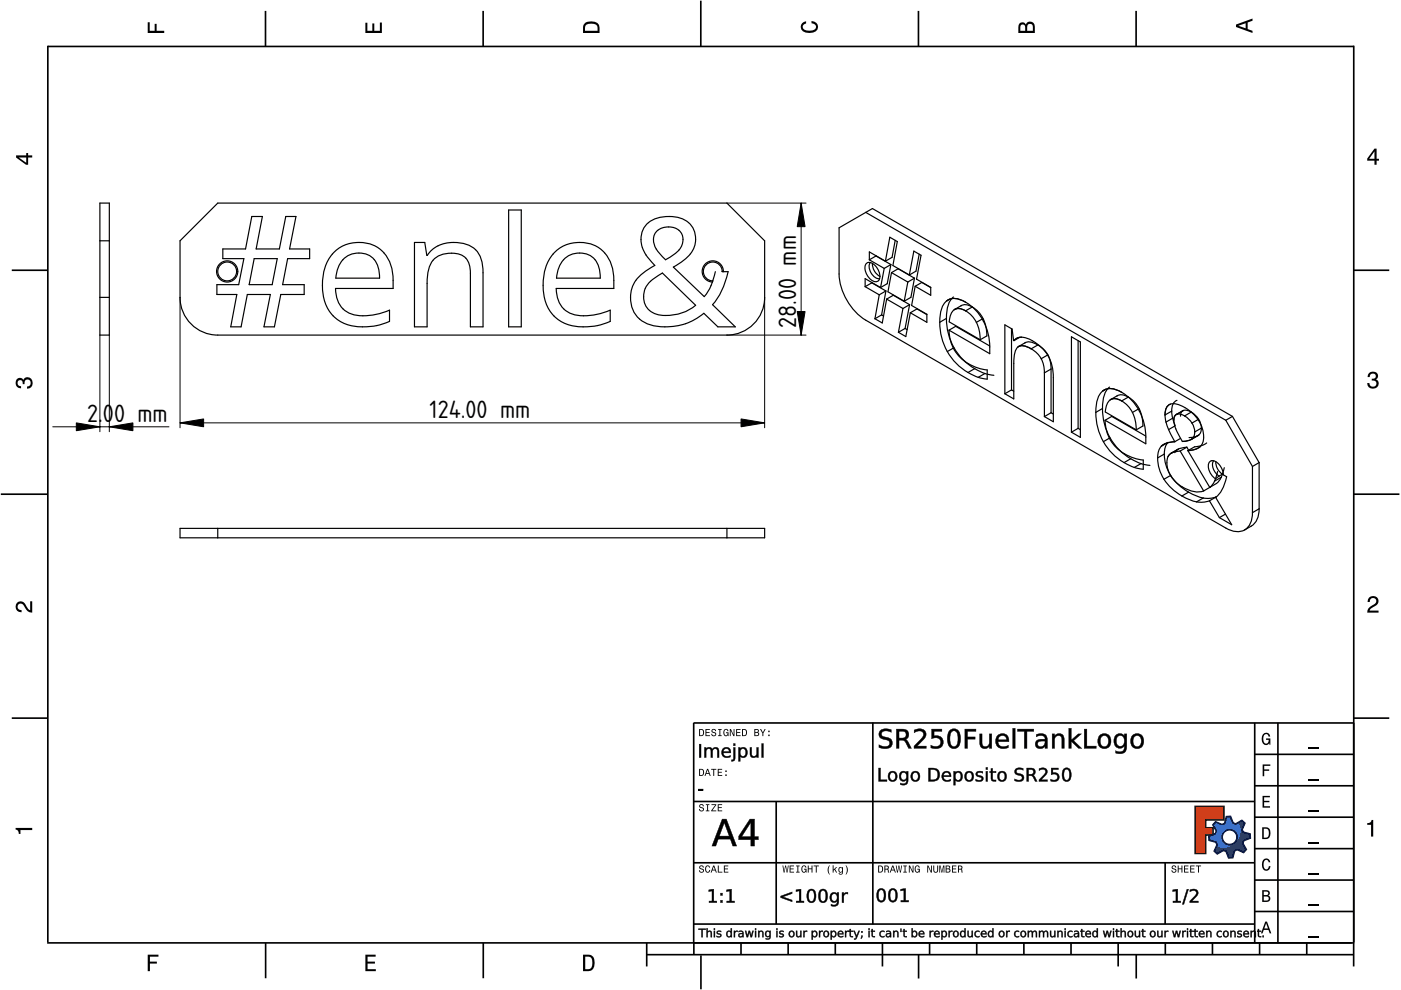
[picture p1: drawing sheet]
<svg xmlns="http://www.w3.org/2000/svg" width="297mm" height="210mm" viewBox="0 0 297 210" stroke-linecap="round" stroke-linejoin="round" font-family="sans-serif">
<defs><g id="words">
<g font-size="5">
<text x="168.8" y="69.5" transform="rotate(-90 168.8 69.5)">28.00 mm</text>
<text x="18.5" y="89.4">2.</text>
<text x="21.8" y="89.4">0</text>
<text x="24.2" y="89.4">0 mm</text>
<text x="91.1" y="88.6">124.00 mm</text>
</g>
</g></defs>
<g fill="none" stroke="#000" stroke-width=".35">
<path d="M10.1 9.7v190.1M10.1 9.9h277M56.3 2.3v7.5M102.4 2.3v7.5M148.6 .1v9.8M194.7 2.3v7.5M240.9 2.3v7.5M287 9.7v195.2M2.5 57.3h7.5M287.1 57.3h7.4M.2 104.8h10M287 104.8h9.7"/>
<path d="M2.5 152.3h7.5M147 153.3h140.1M147.1 153.3v49.1M185.1 153.2v42.8M266 159.9h21M266 153.3v46.7M270.9 153.3v46.7M287.1 152.3h7.4M147 169.9h119M164.6 169.9v26M266 179.9h21M266 173.3h21"/>
<path d="M266 166.6h21M10 199.9h277.1M56.3 199.9v7.5M102.5 199.9v7.5M137.1 199.9v5M147 195.9h119M147 182.9h119M157.1 199.9v2.5M167.1 199.9v2.5M177.1 199.9v2.5M187.1 199.9v5M197.1 199.9v2.5"/>
<path d="M207.1 199.9v2.5M217.1 199.9v2.5M227.1 199.9v2.5M237.1 199.9v5M247 182.9v13M247.1 199.9v2.5M257.1 199.9v2.5M266 193.3h21M266 186.6h21M267.1 199.9v2.5M277.1 199.9v2.5M137.1 202.4h150"/>
<path d="M148.6 202.6v7.2M194.8 202.4v5.1M240.9 202.4v5.1"/>
</g>
<g fill="#000">
<path d="M31.3 4.7h.4v1.8h1.1v-1.4h.4v1.4h1.6v.5h-3.5z" fill-rule="evenodd"/>
<path d="M77.5 4.8h.4v1.7h1v-1.5h.5v1.5h1.1v-1.7h.5v2.2h-3.5z" fill-rule="evenodd"/>
<path d="M124.1 4.9a2.19 2.19 0 0 0-.5 2.1h3.5v-1.2a1.42 1.42 0 0 0-1.7-1.3zM124.3 5.2a2.14 2.14 0 0 1 2.3 .3l.1 1h-2.7l.1-1z" fill-rule="evenodd"/>
<path d="M170.1 4.9l.8-.4v.5a.7 .7 0 0 0-.7 .5 .7 .7 0 0 0 .3 .8 1.69 1.69 0 0 0 2.5-.6 .9 .9 0 0 0-.9-.8v-.5a1.24 1.24 0 0 1 1.3 1.1 1.24 1.24 0 0 1-1 1.4 2.22 2.22 0 0 1-2.5-.7l-.1-.5z" fill-rule="evenodd"/>
<path d="M216.1 5l-.2 .8v1.2h3.5v-1.3a.98 .98 0 0 0-.7-1.1 .98 .98 0 0 0-1.2 .6 .84 .84 0 0 0-1.4-.2zM216.4 5.3a.54 .54 0 0 1 .7-.1 .54 .54 0 0 1 .3 .6v.7h-1.1zM217.9 5.2a.62 .62 0 0 1 .7-.1 .62 .62 0 0 1 .4 .6v.8h-1.2z" fill-rule="evenodd"/>
<path d="M262.1 5.2v.5l3.5 1.3v-.5l-1.1-.3v-1.4l1.1-.4v-.5zM262.6 5.5l1.5-.6v1.1z" fill-rule="evenodd"/>
<path d="M3.4 32.9v.5l2.1 1.5h.5v-1.5h.8v-.5h-.8v-.5h-.4v.5zM4 33.4h1.6v1.1z" fill-rule="evenodd"/>
<path d="M291.4 31.5l-1.5 2.1v.5h1.5v.8h.5v-.8h.5v-.4h-.5v-2.2zM291.4 32.1v1.6h-1.1z" fill-rule="evenodd"/>
<path d="M3.6 80.4a.86 .86 0 0 1 1.4 .1 1.06 1.06 0 0 1 1.2-.5 1.06 1.06 0 0 1 .7 1.2 1.1 1.1 0 0 1-1.2 1.2v-.4a.71 .71 0 0 0 .8-1 .71 .71 0 0 0-1.3-.1v.6h-.4a.61 .61 0 0 0-.3-.8 .61 .61 0 0 0-.8 .2 .61 .61 0 0 0 .2 .8l.6 .2v.4a1.15 1.15 0 0 1-1.2-.6 1.15 1.15 0 0 1 .3-1.3z" fill-rule="evenodd"/>
<path d="M290.3 79.1a1.08 1.08 0 0 1 1.3-.2 1.08 1.08 0 0 1 .5 1.3l-.4 .2a1.06 1.06 0 0 1 .6 1.3 1.06 1.06 0 0 1-1.2 .7 1.1 1.1 0 0 1-1.2-1.2h.4a.71 .71 0 0 0 1 .8 .71 .71 0 0 0 .1-1.3h-.6v-.4a.61 .61 0 0 0 .8-.3 .61 .61 0 0 0-.2-.8 .61 .61 0 0 0-.8 .2l-.2 .5h-.4z" fill-rule="evenodd"/>
<path d="M3.6 127.8a1.22 1.22 0 0 1 2 .7l.4 .6 .4 .3v-1.9h.4v2.4a1.8 1.8 0 0 1-1.7-1.4 .71 .71 0 0 0-.9-.5 .71 .71 0 0 0-.5 .8 .71 .71 0 0 0 .9 .6v.4a1.18 1.18 0 0 1-1.2-.6 1.18 1.18 0 0 1 .2-1.4z" fill-rule="evenodd"/>
<path d="M290.3 126.7a1.18 1.18 0 0 1 1.9 .3 1.18 1.18 0 0 1-1 1.7l-.5 .3-.3 .5h1.9v.4h-2.4a1.8 1.8 0 0 1 1.4-1.7 .71 .71 0 0 0 .5-.9 .71 .71 0 0 0-.9-.5 .71 .71 0 0 0-.5 .8h-.4z" fill-rule="evenodd"/>
<path d="M148.2 154.6v1.5h.5a.77 .77 0 0 0 .6-.8 .77 .77 0 0 0-.6-.7zM148.4 154.8a.58 .58 0 0 1 .7 .5 .58 .58 0 0 1-.7 .6zM149.6 154.6v1.5h.9v-.2h-.7v-.5h.6v-.2h-.6v-.4h.7v-.2zM151 154.7a.53 .53 0 0 0 0 .6 .53 .53 0 0 0 .6 .2 .32 .32 0 0 1-.3 .5 .32 .32 0 0 1-.3-.4h-.2a.5 .5 0 0 0 .7 .5 .5 .5 0 0 0 .1-.8l-.4-.1a.28 .28 0 0 1-.1-.4 .28 .28 0 0 1 .4-.1 .28 .28 0 0 1 .1 .3h.2a.51 .51 0 0 0-.3-.4 .51 .51 0 0 0-.5 .1zM152.3 154.6v.2h.2v1.1h-.2v.2h.7v-.2h-.3v-1.1h.3v-.2zM153.5 154.7a.81 .81 0 0 0 .5 1.4l.3-.2 .2 .2v-.8h-.6v.1h.4l-.2 .5a.6 .6 0 0 1-.5-.6 .6 .6 0 0 1 .4-.6l.2 .3h.2l-.1-.3a.53 .53 0 0 0-.8 0zM154.7 154.6v1.5h.2v-1.3l.6 1.3h.2v-1.5h-.2v1.2l-.5-1.2zM156.1 154.6v1.5h.9v-.2h-.7v-.5h.6v-.2h-.6v-.4h.7v-.2zM157.3 154.6v1.5h.5a.77 .77 0 0 0 .6-.8 .77 .77 0 0 0-.6-.7zM157.5 154.8a.58 .58 0 0 1 .7 .5 .58 .58 0 0 1-.7 .6zM159.9 154.6v1.5h.6a.42 .42 0 0 0 .5-.3 .42 .42 0 0 0-.3-.5l.2-.2-.1-.4zM160.1 154.8h.3a.23 .23 0 0 1 .3 .2 .23 .23 0 0 1-.3 .2h-.3zM160.1 155.4h.4a.26 .26 0 0 1 .3 .2 .26 .26 0 0 1-.3 .3h-.4zM161.1 154.6l.5 .9v.6h.2v-.6l.5-.9h-.2l-.4 .7-.3-.7zM162.9 155.8v.3h.3v-.3zM162.9 154.9v.3h.3v-.3z" fill-rule="evenodd"/>
<path d="M267.8 155.7a.85 .85 0 0 1 .9-.3 .85 .85 0 0 1 .6 .8h-.3l-.1-.3a.49 .49 0 0 0-.4-.3 .49 .49 0 0 0-.5 .3 1.2 1.2 0 0 0 .4 1.8 .66 .66 0 0 0 .6-.8h-.6v-.3h.9v1.3h-.1l-.1-.3-.3 .3a.85 .85 0 0 1-1.2-.7v-1.1z" fill-rule="evenodd"/>
<path d="M3.3 175.5h3.5v.5h-2.5v.8h-.3a.77 .77 0 0 0-.7-.9z" fill-rule="evenodd"/>
<path d="M148.4 170.6a.53 .53 0 0 0 0 .6 .53 .53 0 0 0 .6 .2 .32 .32 0 0 1-.3 .5 .32 .32 0 0 1-.3-.4h-.2a.5 .5 0 0 0 .7 .6 .5 .5 0 0 0 .1-.9l-.4-.1a.28 .28 0 0 1-.1-.4 .28 .28 0 0 1 .4-.1 .28 .28 0 0 1 .1 .4h.2a.51 .51 0 0 0-.3-.5 .51 .51 0 0 0-.5 .1zM149.7 170.5v.2h.2v1.1h-.2v.2h.7v-.2h-.3v-1.1h.3v-.2zM150.8 170.5v.2h.8l-.8 1.3h1.1v-.2h-.9l.9-1.3zM152.2 170.5v1.5h.9v-.2h-.7v-.5h.6v-.2h-.6v-.4h.7v-.2z" fill-rule="evenodd"/>
<path d="M148.2 163v1.5h.5a.77 .77 0 0 0 .6-.7 .77 .77 0 0 0-.6-.8zM148.4 163.2a.57 .57 0 0 1 .7 .6 .57 .57 0 0 1-.7 .5zM149.9 163l-.5 1.5h.2l.1-.4h.6l.2 .4h.2l-.6-1.5zM150 163.2l.3 .7h-.5zM150.8 163v.2h.4v1.3h.2v-1.3h.5v-.2zM152.2 163v1.5h.9v-.2h-.7v-.5h.6v-.2h-.6v-.4h.7v-.2zM153.8 164.2v.3h.3v-.3zM153.8 163.4v.3h.3v-.3z" fill-rule="evenodd"/>
<path d="M253.4 171h6.1v2.8h-3.9v1.7h1.6v1.5h-1.6v4h-2.2z" fill-rule="evenodd"/>
<path d="M257.7 174.3l-.5 .6 .7 1.3-.2 .6-1.4 .5v.9l1.5 .4 .3 .5-.7 1.4 .7 .5 1.3-.7 .6 .2 .5 1.4 .9-.1 .3-1.4 .6-.3 1.4 .6 .5-.6-.7-1.3 .2-.6 1.4-.5-.1-.9-1.4-.4-.3-.5 .6-1.4-.6-.6-1.3 .8-.6-.2-.5-1.4h-.9l-.4 1.5-.5 .2zM259.1 177.5a1.6 1.6 0 0 1 3.2 0 1.6 1.6 0 0 1-3.2 0z" fill-rule="evenodd"/>
<path d="M267.7 168.7h1.5v.3h-1.2v.8h1.1v.3h-1.1v.8h1.3v.3h-1.6z" fill-rule="evenodd"/>
<path d="M267.7 162.1h1.6v.3h-1.3v.7h1.1v.3h-1.1v1.2h-.3z" fill-rule="evenodd"/>
<path d="M267.6 175.4v2.5h.8a1.37 1.37 0 0 0 .7-2.2 1.56 1.56 0 0 0-1.5-.3zM267.9 175.7a.98 .98 0 0 1 1.2 .7 .98 .98 0 0 1-.7 1.2h-.5z" fill-rule="evenodd"/>
<path d="M289.9 174.5a.77 .77 0 0 0 .9-.6h.4v3.5h-.5v-2.5h-.8z" fill-rule="evenodd"/>
<path d="M148.4 183.6a.53 .53 0 0 0 0 .6 .53 .53 0 0 0 .6 .2 .32 .32 0 0 1-.3 .5 .32 .32 0 0 1-.3-.4h-.2a.5 .5 0 0 0 .7 .6 .5 .5 0 0 0 .1-.9l-.4-.1a.28 .28 0 0 1-.1-.4 .28 .28 0 0 1 .4-.1 .28 .28 0 0 1 .1 .4h.2a.51 .51 0 0 0-.3-.5 .51 .51 0 0 0-.5 .1zM149.6 183.7l-.1 .2a.67 .67 0 0 0 .1 .9 .67 .67 0 0 0 .8 .1l.2-.4h-.2l-.2 .3a.6 .6 0 0 1-.5-.5 .6 .6 0 0 1 .4-.6l.3 .3h.2l-.2-.4a.5 .5 0 0 0-.8 .1zM151.2 183.5l-.5 1.5h.2l.1-.4h.6l.2 .4h.2l-.6-1.5zM151.3 183.7l.3 .7h-.5zM152.2 183.5v1.5h1v-.2h-.8v-1.3zM153.5 183.5v1.5h.9v-.2h-.7v-.5h.6v-.2h-.6v-.4h.7v-.2z" fill-rule="evenodd"/>
<path d="M165.9 183.5l.3 1.5h.1l.3-1.3 .2 1.3h.2l.2-1.5h-.1l-.2 1.3-.2-1.3h-.2l-.2 1.3-.2-1.3zM167.4 183.5v1.5h1v-.2h-.8v-.5h.7v-.2h-.7v-.4h.7v-.2zM168.8 183.5v.2h.3v1.1h-.3v.2h.7v-.2h-.2v-1.1h.2v-.2zM170.1 183.7a.82 .82 0 0 0 .5 1.3l.3-.2 .1 .2v-.8h-.5v.2h.3l-.2 .4a.6 .6 0 0 1-.5-.5 .6 .6 0 0 1 .5-.6l.2 .3h.2l-.2-.4a.53 .53 0 0 0-.7 .1zM171.3 183.5v1.5h.2v-.7h.6v.7h.2v-1.5h-.2v.6h-.6v-.6zM172.5 183.5v.2h.5v1.3h.2v-1.3h.4v-.2zM175.8 183.5a1.35 1.35 0 0 0 .2 1.9 1.84 1.84 0 0 1 0-1.9zM176.5 183.5v1.5h.2v-.4l.2-.2 .4 .6h.2l-.4-.7 .4-.5h-.2l-.6 .6v-.9zM177.9 184a.59 .59 0 0 0-.2 .7 .59 .59 0 0 0 .7 .3l.1-.2a.31 .31 0 0 1-.1 .5 .31 .31 0 0 1-.4-.2h-.2a.47 .47 0 0 0 .5 .4 .47 .47 0 0 0 .4-.5v-1.2h-.2v.2l-.3-.2zM178 184.1l.1-.1a.42 .42 0 0 1 .4 .4 .42 .42 0 0 1-.4 .5l-.1-.3zM179.3 183.5a1.85 1.85 0 0 1 0 1.9 1.22 1.22 0 0 0 0-1.9z" fill-rule="evenodd"/>
<path d="M186.2 183.5v1.5h.5a.77 .77 0 0 0 .6-.7 .77 .77 0 0 0-.6-.8zM186.4 183.7a.58 .58 0 0 1 .6 .6 .58 .58 0 0 1-.6 .5zM187.5 183.5v1.5h.2v-.6a.45 .45 0 0 1 .5 .1 .45 .45 0 0 1 .1 .5h.2l-.2-.7a.42 .42 0 0 0 .1-.5 .42 .42 0 0 0-.4-.3zM187.7 183.7h.2a.26 .26 0 0 1 .4 .3 .26 .26 0 0 1-.4 .2h-.2zM189.2 183.5l-.6 1.5h.2l.2-.4h.6l.1 .4h.2l-.5-1.5zM189.3 183.7l.2 .7h-.4zM189.9 183.5l.3 1.5h.2l.2-1.3 .2 1.3h.2l.3-1.5h-.2l-.2 1.3-.2-1.3h-.2l-.2 1.3-.2-1.3zM191.5 183.5v.2h.3v1.1h-.3v.2h.8v-.2h-.3v-1.1h.3v-.2zM192.7 183.5v1.5h.2v-1.2l.5 1.2h.3v-1.5h-.2v1.2l-.6-1.2zM194.1 183.7a.81 .81 0 0 0 .5 1.3l.3-.2 .1 .2v-.8h-.5v.2h.3l-.2 .4a.6 .6 0 0 1-.5-.5 .6 .6 0 0 1 .5-.6l.2 .3h.2l-.2-.4a.53 .53 0 0 0-.7 .1zM196.6 183.5v1.5h.2v-1.2l.6 1.2h.2v-1.5h-.2v1.2l-.6-1.2zM197.9 183.5v.9a.52 .52 0 0 0 .5 .6 .52 .52 0 0 0 .5-.6v-.9h-.2v.9a.33 .33 0 0 1-.3 .5 .33 .33 0 0 1-.3-.5v-.9zM199.2 183.5v1.5h.1v-1.4l.3 1.4h.2l.3-1.4v1.4h.1v-1.5h-.2l-.3 1.3-.3-1.3zM200.5 183.5v1.5h.6a.42 .42 0 0 0 .4-.3 .42 .42 0 0 0-.2-.5l.2-.2-.1-.4zM200.7 183.7h.3a.23 .23 0 0 1 .3 .2 .23 .23 0 0 1-.3 .2h-.3zM200.7 184.3h.3a.26 .26 0 0 1 .3 .3 .26 .26 0 0 1-.3 .2h-.3zM201.8 183.5v1.5h1v-.2h-.8v-.5h.7v-.2h-.7v-.4h.8v-.2zM203.1 183.5v1.5h.2v-.6a.45 .45 0 0 1 .5 .1 .45 .45 0 0 1 .1 .5h.2l-.2-.7a.42 .42 0 0 0 .1-.5 .42 .42 0 0 0-.4-.3zM203.3 183.7h.3a.26 .26 0 0 1 .3 .3 .26 .26 0 0 1-.4 .2h-.2z" fill-rule="evenodd"/>
<path d="M248.5 183.6a.53 .53 0 0 0 0 .6 .53 .53 0 0 0 .6 .2 .32 .32 0 0 1-.2 .5 .32 .32 0 0 1-.3-.4h-.2a.5 .5 0 0 0 .6 .6 .5 .5 0 0 0 .2-.9l-.4-.1a.28 .28 0 0 1-.1-.4 .28 .28 0 0 1 .3-.1 .28 .28 0 0 1 .2 .4h.2a.51 .51 0 0 0-.3-.5 .51 .51 0 0 0-.6 .1zM249.7 183.5v1.5h.2v-.7h.6v.7h.2v-1.5h-.2v.6h-.6v-.6zM251 183.5v1.5h1v-.2h-.8v-.5h.7v-.2h-.7v-.4h.8v-.2zM252.3 183.5v1.5h1v-.2h-.8v-.5h.7v-.2h-.7v-.4h.8v-.2zM253.5 183.5v.2h.5v1.3h.2v-1.3h.5v-.2z" fill-rule="evenodd"/>
<path d="M268.3 195.4l-1 2.5h.4l.2-.7h1l.3 .7h.3l-.9-2.5zM268.4 195.8l.4 1.1h-.7z" fill-rule="evenodd"/>
<path d="M267.6 188.7v2.5h1a.7 .7 0 0 0 .7-.5 .7 .7 0 0 0-.4-.8 .61 .61 0 0 0 .3-.8 .61 .61 0 0 0-.7-.4zM267.9 189h.6a.38 .38 0 0 1 .4 .4 .38 .38 0 0 1-.5 .4h-.5zM267.9 190.1h.6a.44 .44 0 0 1 .5 .4 .44 .44 0 0 1-.5 .4h-.6z" fill-rule="evenodd"/>
<path d="M267.8 182.3a.85 .85 0 0 1 .9-.3 .85 .85 0 0 1 .6 .8h-.3l-.1-.2a.47 .47 0 0 0-.4-.3 .47 .47 0 0 0-.4 .3 1.21 1.21 0 0 0 .4 1.7 .64 .64 0 0 0 .5-.7h.4a.89 .89 0 0 1-.8 1 .89 .89 0 0 1-1-.7v-1.1z" fill-rule="evenodd"/>
<path d="M31.3 202.4h2.3v.4h-1.8v1.1h1.5v.4h-1.5v1.6h-.5z" fill-rule="evenodd"/>
<path d="M77.5 202.4h2.1v.4h-1.7v1.1h1.6v.4h-1.6v1.2h1.8v.4h-2.2z" fill-rule="evenodd"/>
<path d="M123.6 202.4v3.5h1.2a1.42 1.42 0 0 0 1.3-1.7 1.38 1.38 0 0 0-1.3-1.8zM124.1 202.8l1 .1a1.89 1.89 0 0 1 0 2.5l-1 .1z" fill-rule="evenodd"/>
</g>
<path d="M277.3 158.6h2.2M277.3 178.6h2.2M277.3 172h2.2M277.3 165.3h2.2M277.3 198.6h2.2M277.3 192h2.2M277.3 185.3h2.2" fill="none" stroke="#000" stroke-width=".25"/>
<g fill="#000">
<path d="M148.1 167.3h1v.3h-1z"/>
<path d="M148.2 157.8h.4v2.8h-.4zM149.4 158.5h.3v.3a.72 .72 0 0 1 .7-.4 .72 .72 0 0 1 .6 .5 .75 .75 0 0 1 .9-.4 .75 .75 0 0 1 .5 .8v1.3h-.3v-1.3a.52 .52 0 0 0-.6-.6 .52 .52 0 0 0-.4 .7v1.2h-.4v-1.3a.52 .52 0 0 0-.5-.6 .52 .52 0 0 0-.5 .7v1.2h-.3zM153.3 158.7a.98 .98 0 0 1 1.2-.2 .98 .98 0 0 1 .4 1.1h-1.5a.9 .9 0 0 0 1.5 .6v.3a1.19 1.19 0 0 1-1.6-.2 1.19 1.19 0 0 1 0-1.6zM153.6 158.9l-.2 .5h1.2a.6 .6 0 0 0-.4-.6 .6 .6 0 0 0-.6 .1zM155.5 158.5h.4l-.1 2.4-.2 .4-.5 .1v-.3h.2l.2-.2zM155.5 157.7h.4v.4h-.4zM156.6 158.5h.3v.3a.87 .87 0 0 1 1.1-.3 .87 .87 0 0 1 .5 1 .87 .87 0 0 1-.5 1.1 .87 .87 0 0 1-1.1-.3v1.1h-.3zM157.2 158.8a.8 .8 0 0 0-.3 1 .8 .8 0 0 0 .9 .5 .8 .8 0 0 0 .3-1 .8 .8 0 0 0-.9-.5zM159 158.5h.4v1.3a.55 .55 0 0 0 .5 .6 .55 .55 0 0 0 .5-.7v-1.2h.4v2.1h-.4v-.3a.77 .77 0 0 1-.9 .3 .77 .77 0 0 1-.5-.8zM161.5 157.7h.3v2.9h-.3z"/>
<path d="M148.2 157.7h.5v2.9h-.5zM148.2 157.8v2.8h.4v-2.8zM149.3 158.4h.5l-.1 .4a.69 .69 0 0 1 .7-.4 .69 .69 0 0 1 .6 .5 .77 .77 0 0 1 1-.5 .77 .77 0 0 1 .5 .9v1.3h-.4v-1.3a.48 .48 0 0 0-.6-.5 .48 .48 0 0 0-.4 .6v1.2h-.4v-1.3a.48 .48 0 0 0-.5-.5 .48 .48 0 0 0-.4 .6v1.2h-.5zM149.4 158.5v2.1h.3v-1.2a.56 .56 0 0 1 .5-.7 .56 .56 0 0 1 .6 .6l-.1 1.3h.4l-.1-1.2a.56 .56 0 0 1 .5-.7 .56 .56 0 0 1 .6 .6v1.3h.3v-1.3a.72 .72 0 0 0-.5-.8 .72 .72 0 0 0-.9 .5 .7 .7 0 0 0-.7-.5 .7 .7 0 0 0-.6 .5v-.5zM153.2 158.7a1 1 0 0 1 1.3-.2 1 1 0 0 1 .4 1.2l-1.5-.1a.88 .88 0 0 0 .6 .7 .88 .88 0 0 0 .9-.2v.4a1.23 1.23 0 0 1-1.6-.1 1.23 1.23 0 0 1-.1-1.7zM153.3 158.8a1.15 1.15 0 0 0 0 1.5 1.15 1.15 0 0 0 1.5 .2l.1-.3a.91 .91 0 0 1-1 .2 .91 .91 0 0 1-.6-.8h1.6a.93 .93 0 0 0-.5-1 .93 .93 0 0 0-1.1 .2zM153.6 158.9l-.2 .5h1.2a.6 .6 0 0 0-.4-.6 .6 .6 0 0 0-.6 .1zM153.5 158.9a.62 .62 0 0 1 .8-.2 .62 .62 0 0 1 .3 .7h-1.3zM155.5 158.4h.4v2.2a.65 .65 0 0 1-.2 .7 .65 .65 0 0 1-.7 .1v-.3l.3-.1 .2-.1zM155.5 158.5v2.4l-.1 .2h-.3v.3l.5-.1 .2-.4 .1-2.4zM155.5 157.6h.4v.5h-.4zM155.5 157.7v.4h.4v-.4zM156.5 158.4h.5l-.1 .4a.8 .8 0 0 1 .8-.4 .8 .8 0 0 1 .7 .5 1.08 1.08 0 0 1 0 1.3 1.08 1.08 0 0 1-1.2 .4l-.3-.3 .1 1.2h-.5zM156.6 158.5v2.9h.3v-1.3a.82 .82 0 0 0 1 .5 .82 .82 0 0 0 .5-1.1 .82 .82 0 0 0-.5-1 .82 .82 0 0 0-1 .5v-.5zM157.2 158.9a.76 .76 0 0 0-.3 .9 .76 .76 0 0 0 .9 .4 .76 .76 0 0 0 .3-.9 .76 .76 0 0 0-.9-.4zM157.2 158.8a.84 .84 0 0 1 1 .5 .84 .84 0 0 1-.5 1.1 .88 .88 0 0 1-.9-.6 .88 .88 0 0 1 .4-1zM159 158.4h.4v1.4a.5 .5 0 0 0 .5 .5 .5 .5 0 0 0 .5-.6v-1.3h.4v2.2h-.4v-.3a.79 .79 0 0 1-.9 .4 .79 .79 0 0 1-.5-.9zM159 158.5l.1 1.3a.74 .74 0 0 0 .5 .8 .74 .74 0 0 0 .9-.5l-.1 .5h.4v-2.1h-.4l.1 1.2a.59 .59 0 0 1-.6 .7 .59 .59 0 0 1-.6-.6l.1-1.3zM161.5 157.6h.4v3h-.4zM161.5 157.7v2.9h.3v-2.9z"/>
<path d="M186.7 154.8a2.63 2.63 0 0 1 2.3-.1v.6l-.2-.1a1.44 1.44 0 0 0-1.9 .2l.1 .5 .2 .2a2.33 2.33 0 0 1 2 1.1 1.31 1.31 0 0 1-1.8 1.5l-1-.2v-.6a1.69 1.69 0 0 0 2.2-.1 .87 .87 0 0 0-1.1-1 1.11 1.11 0 0 1-1.1-.7 1.11 1.11 0 0 1 .3-1.3zM190.1 154.6h1.2a1.14 1.14 0 0 1 1.3 .8 1.14 1.14 0 0 1-.6 1.4l.4 .4 .8 1.5h-.6l-.7-1.5-.7-.3h-.6v1.8h-.5zM190.6 155v1.5h.7a.73 .73 0 0 0 .8-.7 .73 .73 0 0 0-.8-.8zM193.8 154.8l.2-.1a1.55 1.55 0 0 1 2.4 1l-.3 .8-1.6 1.7h1.9v.5h-2.6a1.6 1.6 0 0 1 .8-1.4 2.46 2.46 0 0 0 1.2-1.8 1.26 1.26 0 0 0-2-.2zM197.5 154.6h2.2v.5h-1.7v1a1.43 1.43 0 0 1 2 1.2 1.43 1.43 0 0 1-1.9 1.4l-.7-.1v-.6a1.47 1.47 0 0 0 2-.4 1.15 1.15 0 0 0-.6-1.1 1.15 1.15 0 0 0-1.3 .1zM201.8 155.1a3.1 3.1 0 0 0 0 3 .79 .79 0 0 0 .9 .1 .79 .79 0 0 0 .4-.8 2.34 2.34 0 0 0-.6-2.4zM201.4 154.8a1.39 1.39 0 0 1 1.6-.1 1.39 1.39 0 0 1 .6 1.4 2.08 2.08 0 0 1-1 2.6 1.43 1.43 0 0 1-1.7-1.6v-1.4zM204.6 154.6h2.3v.5h-1.8v1.2h1.6v.4h-1.6v2h-.5zM207.7 155.6h.5v1.8a.79 .79 0 0 0 .8 .9 .79 .79 0 0 0 .8-1v-1.7h.5v3.1h-.5v-.5a1.11 1.11 0 0 1-1.4 .5 1.11 1.11 0 0 1-.7-1.2zM211.5 156a1.41 1.41 0 0 1 1.7-.3 1.41 1.41 0 0 1 .7 1.6h-2.3a1.26 1.26 0 0 0 2 .8l.2-.1v.5a1.73 1.73 0 0 1-2.2-.1 1.73 1.73 0 0 1-.3-2.2zM211.9 156.2l-.3 .7h1.8a.87 .87 0 0 0-.5-.9 .87 .87 0 0 0-1 .2zM214.7 154.4h.5v4.3h-.5zM215.7 154.6h3.5v.5h-1.5v3.6h-.5v-3.6h-1.5zM220.1 157.4a.72 .72 0 0 0 .4 1 .72 .72 0 0 0 1-.6l.1-.7-1.2 .1zM219.7 155.7h.2a1.45 1.45 0 0 1 2.2 1.2v1.8h-.5v-.5a1.05 1.05 0 0 1-1.8 .3 1.05 1.05 0 0 1 .5-1.7l1.3-.1a1.1 1.1 0 0 0-1.9-.5zM223.1 155.6h.5v.5a1.11 1.11 0 0 1 1.3-.5 1.11 1.11 0 0 1 .7 1.2v1.9h-.5v-1.9a.79 .79 0 0 0-.8-.8 .79 .79 0 0 0-.7 .9v1.8h-.5zM226.6 154.4h.5v2.5l1.5-1.3h.7l-1.7 1.4 1.7 1.7h-.6l-1.6-1.5v1.5h-.5zM229.9 154.6h.5v3.6h2v.5h-2.5zM233.5 156.3a1.18 1.18 0 0 0-.2 1.3 1.18 1.18 0 0 0 1.1 .7 1.29 1.29 0 0 0 .6-1.3 1.29 1.29 0 0 0-.8-1zM233.1 156a1.46 1.46 0 0 1 1.8-.2 1.46 1.46 0 0 1 .6 1.7 1.43 1.43 0 0 1-1.7 1.2 1.43 1.43 0 0 1-1-1.9zM236.9 156.3a1.15 1.15 0 0 0-.2 1.2 1.15 1.15 0 0 0 1.1 .7 1.25 1.25 0 0 0 .6-1.2 1.25 1.25 0 0 0-.9-1zM236.7 155.8a1.16 1.16 0 0 1 1.7 .3v-.5h.5v2.7a1.56 1.56 0 0 1-2.4 1.4v-.5a1.12 1.12 0 0 0 1.3 .1 1.12 1.12 0 0 0 .6-1.2 1.24 1.24 0 0 1-1.6 .4 1.24 1.24 0 0 1-.6-1.4v-.6zM240.5 156.3a1.18 1.18 0 0 0-.3 1.3 1.18 1.18 0 0 0 1.2 .7 1.29 1.29 0 0 0 .6-1.3 1.29 1.29 0 0 0-.9-1zM240.1 156a1.46 1.46 0 0 1 1.8-.2 1.46 1.46 0 0 1 .6 1.7 1.43 1.43 0 0 1-1.8 1.2 1.43 1.43 0 0 1-1-1.9z"/>
<path d="M186.7 154.8a2.58 2.58 0 0 1 2.3-.1v.6l-.3-.1a1.41 1.41 0 0 0-1.7 .2 .83 .83 0 0 0 1 .9 1.25 1.25 0 0 1 1.2 1.5 1.25 1.25 0 0 1-1.6 1l-1.3-.3 .1-.6a1.66 1.66 0 0 0 2.2-.1l-.2-.7-.9-.3a1.16 1.16 0 0 1-1.1-.7 1.16 1.16 0 0 1 .3-1.3zM186.7 154.9a1.07 1.07 0 0 0-.2 1.2 1.07 1.07 0 0 0 1 .6v.1a.84 .84 0 0 1 1.2 .8 .84 .84 0 0 1-1.3 .7l-1-.4v.6h.2a2.22 2.22 0 0 0 2.5-.5 1.31 1.31 0 0 0-1.4-1.7 .71 .71 0 0 1-.9-.8 .71 .71 0 0 1 1-.6l1.2 .4v-.6h-.5a2.29 2.29 0 0 0-1.8 .2zM190 154.5h1.3a1.18 1.18 0 0 1 1.4 .9 1.18 1.18 0 0 1-.7 1.4l.5 .3 .8 1.6h-.7l-.5-1.1a.9 .9 0 0 0-.9-.6l-.6-.1 .1 1.8h-.7zM190.1 154.6v4.1h.5v-1.8l1.1 .1 .9 1.7h.6l-.8-1.5-.6-.5a1.09 1.09 0 0 0 .8-1.3 1.09 1.09 0 0 0-1.3-.8zM190.6 155v1.5l.7-.1a.68 .68 0 0 0 .8-.6 .68 .68 0 0 0-.8-.7zM190.6 155h.7a.77 .77 0 0 1 .8 .8 .77 .77 0 0 1-.8 .7h-.7zM193.8 154.8l.2-.1a1.48 1.48 0 0 1 1.6-.1 1.48 1.48 0 0 1 .8 1.4l-.4 .7-1.5 1.5 1.9-.1v.6h-2.6v-.5a6.8 6.8 0 0 0 2-2.5 1.13 1.13 0 0 0-2-.3zM193.8 154.8v.5a1.36 1.36 0 0 1 2 .2 1.12 1.12 0 0 1-.5 1.1l-1.5 1.6v.5h2.6v-.5h-2.1l1.6-1.5a1.25 1.25 0 0 0 .2-1.7 1.25 1.25 0 0 0-1.6-.4zM197.5 154.5h2.2v.6h-1.7v1a1.46 1.46 0 0 1 2.1 1.3 1.46 1.46 0 0 1-2 1.4l-.8-.2 .1-.6a1.43 1.43 0 0 0 2-.4 1.12 1.12 0 0 0-.7-1.1 1.12 1.12 0 0 0-1.2 .2zM197.5 154.6v2l.2-.1a1.06 1.06 0 0 1 1.5 .2 1.06 1.06 0 0 1-.2 1.5 1.76 1.76 0 0 1-1.6-.2v.6h.3a1.48 1.48 0 0 0 1.8-.3 1.48 1.48 0 0 0 .2-1.7 1.55 1.55 0 0 0-1.7-.5v-1.1l1.7 .1v-.5zM201.8 155.2a3.1 3.1 0 0 0 0 2.9 .75 .75 0 0 0 .9 0 .75 .75 0 0 0 .3-.8 2.32 2.32 0 0 0-.5-2.3zM201.8 155.1a.83 .83 0 0 1 .9-.1 .83 .83 0 0 1 .4 .9 2.36 2.36 0 0 1-.6 2.4 .99 .99 0 0 1-1.1-1.3v-1.1zM201.4 154.8a1.43 1.43 0 0 1 1.6-.1 1.43 1.43 0 0 1 .7 1.4 2.12 2.12 0 0 1-1.1 2.6 1.47 1.47 0 0 1-1.8-1.6l.1-1.4zM201.4 154.9a2.95 2.95 0 0 0 .3 3.7 1.36 1.36 0 0 0 1.9-1.5 2.05 2.05 0 0 0-1-2.5h-.7zM204.5 154.5h2.5v.6h-1.9v1.2l1.7-.1v.6l-1.7-.1 .1 2h-.7zM204.6 154.6v4.1h.5v-2h1.6v-.4h-1.6v-1.3l1.8 .1v-.5zM207.7 155.6h.6v1.8a.74 .74 0 0 0 .7 .9 .74 .74 0 0 0 .7-1v-1.7h.6v3.1h-.6l.1-.5a1.13 1.13 0 0 1-1.4 .5 1.13 1.13 0 0 1-.7-1.2zM207.7 155.6l.1 1.9a1.08 1.08 0 0 0 .7 1.1 1.08 1.08 0 0 0 1.3-.6v.7h.5v-3.1h-.5v1.7a.83 .83 0 0 1-.8 1.1 .83 .83 0 0 1-.8-1v-1.8zM211.4 155.9a1.43 1.43 0 0 1 1.8-.3 1.43 1.43 0 0 1 .7 1.7l-2.3-.1a1.21 1.21 0 0 0 2 .9l.2-.1v.5a1.77 1.77 0 0 1-2.3-.2 1.77 1.77 0 0 1-.1-2.4zM211.5 156a1.65 1.65 0 0 0-.1 2.2 1.65 1.65 0 0 0 2.2 .3h.2v-.4a1.64 1.64 0 0 1-2.1-.2l-.1-.7 2.3 .1a1.37 1.37 0 0 0-.7-1.6 1.37 1.37 0 0 0-1.7 .3zM211.9 156.2l-.3 .7h1.8a.83 .83 0 0 0-.5-.9 .83 .83 0 0 0-1 .2zM211.9 156.2a.89 .89 0 0 1 1-.2 .89 .89 0 0 1 .5 .9h-1.8zM214.7 154.4h.6v4.3h-.6zM214.7 154.4v4.3h.5v-4.3zM215.7 154.5h3.5v.6h-1.5l.1 3.6h-.7l.1-3.6h-1.5zM215.7 154.6v.5l1.5-.1v3.7h.5v-3.7l1.5 .1v-.5zM220.1 157.4a.68 .68 0 0 0 .5 .9 .68 .68 0 0 0 .8-.5l.2-.7-1.2 .1zM220.1 157.3l.3-.2h1.2a.91 .91 0 0 1-.5 1.1 .91 .91 0 0 1-1.1-.3zM219.7 155.7l.2-.1a1.49 1.49 0 0 1 2.2 1.3v1.8h-.6l.1-.5a1.11 1.11 0 0 1-1.5 .6 1.11 1.11 0 0 1-.6-1.4 1.11 1.11 0 0 1 1.4-.7h.7a1.12 1.12 0 0 0-1.9-.4zM219.7 155.7v.5l.2-.1a1.09 1.09 0 0 1 1.7 .7 1.72 1.72 0 0 0-2 .7 1.07 1.07 0 0 0 .7 1.2 1.07 1.07 0 0 0 1.3-.7v.7h.5l-.1-1.8a1.45 1.45 0 0 0-2.3-1.1zM223 155.6h.6v.5a1.12 1.12 0 0 1 1.3-.5 1.12 1.12 0 0 1 .8 1.2v1.9h-.6v-1.9a.74 .74 0 0 0-.8-.8 .74 .74 0 0 0-.7 .9v1.8h-.6zM223.1 155.6v3.1h.5l-.1-1.8a.83 .83 0 0 1 .8-1 .83 .83 0 0 1 .9 .9l-.1 1.9h.5v-1.9a1.07 1.07 0 0 0-.8-1.2 1.07 1.07 0 0 0-1.3 .6l.1-.6zM226.6 154.4h.6l-.1 2.5 1.5-1.3h.8l-1.8 1.4 1.8 1.7h-.8l-1.5-1.5 .1 1.5h-.6zM226.6 154.4v4.3h.5v-1.6l1.6 1.6h.6l-1.7-1.7 1.7-1.4h-.7l-1.5 1.4v-2.6zM229.8 154.5h.7l-.1 3.7 2.1-.1v.6h-2.7zM229.9 154.6v4.1h2.5v-.5h-2v-3.6zM233.7 156.1a1.25 1.25 0 0 0 .5 2.2 1.19 1.19 0 0 0 .8-1.2 1.19 1.19 0 0 0-.8-1.1zM233.5 156.2a.93 .93 0 0 1 1.1-.2 .93 .93 0 0 1 .5 1.1 .95 .95 0 0 1-1 1.3 .95 .95 0 0 1-.9-1.3zM233.1 155.9a1.5 1.5 0 0 1 1.9-.2 1.5 1.5 0 0 1 .6 1.8 1.48 1.48 0 0 1-1.9 1.2 1.48 1.48 0 0 1-1-1.9zM233.2 156a1.59 1.59 0 0 0-.3 1.8 1.59 1.59 0 0 0 1.6 .9 1.64 1.64 0 0 0 1-1.6 1.64 1.64 0 0 0-1-1.5l-.9 .1zM236.9 156.3a1.11 1.11 0 0 0-.2 1.2 1.11 1.11 0 0 0 1.1 .7 1.21 1.21 0 0 0 .5-1.2 1.21 1.21 0 0 0-.8-1zM236.9 156.2a.92 .92 0 0 1 1.1-.2 .92 .92 0 0 1 .4 1.1 .93 .93 0 0 1-.9 1.2 .93 .93 0 0 1-.9-1.2zM236.7 155.7a1.11 1.11 0 0 1 1.7 .4l-.1-.5h.6v2.7a1.62 1.62 0 0 1-2.4 1.4v-.6a1.22 1.22 0 0 0 1.8-.4l.1-.6a1.18 1.18 0 0 1-1.2 .6 1.18 1.18 0 0 1-1-1v-1.3zM236.7 155.8a1.71 1.71 0 0 0 .5 2.8 1.07 1.07 0 0 0 1.2-.6 1.16 1.16 0 0 1-.4 1.3 1.16 1.16 0 0 1-1.5-.1v.5h.3a1.41 1.41 0 0 0 2-1.4l.1-2.7h-.5v.6a1.11 1.11 0 0 0-1.7-.4zM240.7 156.1a1.25 1.25 0 0 0 .4 2.2 1.19 1.19 0 0 0 .8-1.2 1.19 1.19 0 0 0-.8-1.1zM240.4 156.2a.93 .93 0 0 1 1.2-.2 .93 .93 0 0 1 .4 1.1 .95 .95 0 0 1-.9 1.3 .95 .95 0 0 1-.9-1.3zM240 155.9a1.5 1.5 0 0 1 1.9-.2 1.5 1.5 0 0 1 .6 1.8 1.48 1.48 0 0 1-1.8 1.2 1.48 1.48 0 0 1-1-1.9zM240.1 156a1.59 1.59 0 0 0-.3 1.8 1.59 1.59 0 0 0 1.6 .9 1.64 1.64 0 0 0 1.1-1.6 1.64 1.64 0 0 0-1.1-1.5l-.9 .1z"/>
<path d="M148 167.3h1.1v.4h-1.1zM148.1 167.3v.3h1v-.3z"/>
<path d="M153.6 174.4l-1.1 2.9h2.1zM153.1 173.7h.9l2.2 5.7h-.8l-.5-1.5h-2.6l-.5 1.5h-.9zM159.2 174.3l-2 3.1h2zM159 173.7h1v3.7h.8v.6h-.8v1.4h-.8v-1.4h-2.6v-.7z"/>
<path d="M153.5 174.4l-1 2.9h2.1zM153.6 174.3l1.1 3h-2.3zM153.1 173.6h.9l2.2 5.8h-.9l-.4-1.5h-2.6l-.5 1.5h-.9zM153.1 173.7l-2.2 5.7h.9l.4-1.5h2.7l.5 1.5h.8l-2.2-5.7zM159.2 174.3l-1.9 3.1h1.9zM159.2 174.2v3.2h-2zM159 173.6h1v3.8l.8-.1v.8l-.8-.1v1.4h-.8v-1.4l-2.6 .1v-.8zM159 173.7l-2.4 3.6v.7h2.6v1.4h.8l-.1-1.4h.9v-.6h-.9l.1-3.7z"/>
<path d="M186.3 162.8h.4v2.5h1.3v.4h-1.7zM188.9 163.9a.79 .79 0 0 0-.3 1 .79 .79 0 0 0 1 .4 .79 .79 0 0 0 .3-1 .79 .79 0 0 0-1-.4zM188.2 164.6a1.07 1.07 0 0 1 2.1 0 1.07 1.07 0 0 1-2.1 0zM191.2 164a.76 .76 0 0 0-.2 .9 .76 .76 0 0 0 .9 .4 .75 .75 0 0 0 .3-1 .75 .75 0 0 0-1-.3zM190.9 163.8l.6-.3 .4 .1 .3 .3v-.4h.3v1.9a1.07 1.07 0 0 1-1.6 1v-.4a.78 .78 0 0 0 .9 .1 .78 .78 0 0 0 .4-.8 .86 .86 0 0 1-1.1 .3 .86 .86 0 0 1-.5-1zM193.8 163.9a.79 .79 0 0 0-.4 1 .79 .79 0 0 0 1 .4 .79 .79 0 0 0 .3-1 .79 .79 0 0 0-.9-.4zM193 164.6a1.07 1.07 0 0 1 2.1 0 1.07 1.07 0 0 1-2.1 0zM197.2 163.2v2.2a1.17 1.17 0 0 0 1.6-1.1 1.17 1.17 0 0 0-1.6-1.1zM196.9 162.8h.7a1.42 1.42 0 0 1 1.6 1.5 1.42 1.42 0 0 1-1.6 1.4h-.7zM200 163.8a.98 .98 0 0 1 1.1-.2 .98 .98 0 0 1 .5 1.1h-1.6a.9 .9 0 0 0 1.6 .5v.4a1.19 1.19 0 0 1-1.6-.2 1.19 1.19 0 0 1 0-1.6zM200.2 164l-.2 .4h1.3a.6 .6 0 0 0-.4-.6 .6 .6 0 0 0-.7 .2zM202.2 163.5h.3v.4a.87 .87 0 0 1 1.1-.3 .87 .87 0 0 1 .5 1 .87 .87 0 0 1-.5 1 .87 .87 0 0 1-1.1-.3v1.2h-.3zM202.8 163.9a.8 .8 0 0 0-.3 1 .8 .8 0 0 0 .9 .4 .8 .8 0 0 0 .4-1 .8 .8 0 0 0-1-.4zM205.2 163.9a.79 .79 0 0 0-.3 1 .79 .79 0 0 0 .9 .4 .79 .79 0 0 0 .3-1 .79 .79 0 0 0-.9-.4zM204.4 164.6a1.07 1.07 0 0 1 2.1 0 1.07 1.07 0 0 1-2.1 0zM207.1 163.7l.4-.2 .7 .1h.2v.3a.83 .83 0 0 0-1.2 .2l.3 .3a.85 .85 0 0 1 1 .9 1.2 1.2 0 0 1-1.6 .3v-.4a.86 .86 0 0 0 1.2-.1l-.2-.3a.82 .82 0 0 1-.9-1zM209 163.5h.4v2.2h-.4zM209 162.7h.4v.5h-.4zM210.1 162.9h.4v.6h.7v.3h-.7v1.4l.1 .2h.6v.3l-.8-.1-.2-.2-.1-1.6h-.2v-.3h.2zM212.1 163.9a.79 .79 0 0 0-.3 1 .79 .79 0 0 0 1 .4 .79 .79 0 0 0 .3-1 .79 .79 0 0 0-1-.4zM211.4 164.6a1.07 1.07 0 0 1 2.1 0 1.07 1.07 0 0 1-2.1 0zM215.4 163l.4-.2h.7l.4 .1v.4a.8 .8 0 0 0-.8-.2 .8 .8 0 0 0-.6 .6l.2 .2a1.36 1.36 0 0 1 1.4 1 1.28 1.28 0 0 1-2 .6v-.4l.3 .2a.76 .76 0 0 0 .8 .1 .76 .76 0 0 0 .5-.7l-.2-.2a1.37 1.37 0 0 1-1.4-.9zM217.7 162.8h.9a.79 .79 0 0 1 .9 .6 .79 .79 0 0 1-.5 .9l.4 .4 .5 1h-.4l-.6-1.1-.4-.1h-.4v1.2h-.4zM218.1 163.2v1h.5a.5 .5 0 0 0 .5-.5 .5 .5 0 0 0-.5-.5zM220.3 163a1.07 1.07 0 0 1 1.1-.2 1.07 1.07 0 0 1 .6 1l-.2 .5-1.1 1h1.4v.4h-1.8v-.4l.6-.6a1.22 1.22 0 0 0 .6-1.4 1.13 1.13 0 0 0-1.2 .1zM222.9 162.8h1.5v.4h-1.2v.7a1.01 1.01 0 0 1 1.4 .9 1.01 1.01 0 0 1-1.5 .9l-.3-.1v-.4a.84 .84 0 0 0 .9 .2 .84 .84 0 0 0 .5-.8 .87 .87 0 0 0-1.3-.3zM225.8 163.2a1.92 1.92 0 0 0 .2 2.2h.2a1.32 1.32 0 0 0 .5-1.8l-.4-.5zM225.6 163a.97 .97 0 0 1 1.1 0 .97 .97 0 0 1 .4 .9 1.27 1.27 0 0 1-1.2 1.8 1.89 1.89 0 0 1-.3-2.7z"/>
<path d="M186.2 162.8h.5v2.5h1.4v.4h-1.9zM186.3 162.8v2.9h1.7v-.4l-1.4 .1 .1-2.6zM189 163.9a.75 .75 0 0 0-.3 1 .75 .75 0 0 0 .8 .4 .75 .75 0 0 0 .3-.9 .75 .75 0 0 0-.8-.5zM188.8 164a.71 .71 0 0 1 .9-.1 .71 .71 0 0 1 .2 1 .66 .66 0 0 1-.8 .6 .66 .66 0 0 1-.5-.9zM188.1 164.6a1.15 1.15 0 0 1 2.3 0 1.15 1.15 0 0 1-2.3 0zM188.2 164.6a1.05 1.05 0 0 0 2.1 0 1.05 1.05 0 0 0-2.1 0zM191.2 164a.72 .72 0 0 0-.1 .9 .72 .72 0 0 0 .8 .3 .7 .7 0 0 0 .3-.9 .7 .7 0 0 0-1-.3zM191.1 164a.79 .79 0 0 1 1.2 .4 .79 .79 0 0 1-.7 1 .88 .88 0 0 1-.5-1.4zM190.9 163.8a.79 .79 0 0 1 1.3 .1l-.1-.4h.5v1.9a1.14 1.14 0 0 1-1.7 1v-.5a.75 .75 0 0 0 .8 .2 .75 .75 0 0 0 .4-.8h.1a.83 .83 0 0 1-.9 .4 .83 .83 0 0 1-.7-.8v-.6zM190.9 163.8a1.02 1.02 0 0 0-.2 1.3 1.02 1.02 0 0 0 1.2 .4l.3-.4a.82 .82 0 0 1-.3 1 .82 .82 0 0 1-1-.1v.3a1.03 1.03 0 0 0 1.6-.9v-1.9h-.3v.5a.77 .77 0 0 0-1.3-.2zM193.8 163.9a.75 .75 0 0 0-.3 1 .75 .75 0 0 0 .9 .4 .75 .75 0 0 0 .3-.9 .75 .75 0 0 0-.9-.5zM193.6 164a.71 .71 0 0 1 .9-.1 .71 .71 0 0 1 .2 1 .66 .66 0 0 1-.8 .6 .66 .66 0 0 1-.5-.9zM193 164.6a1.11 1.11 0 0 1 2.2 0 1.11 1.11 0 0 1-2.2 0zM193.1 164.6a1.02 1.02 0 0 0 2 0 1.02 1.02 0 0 0-2 0zM197.2 163.2v2.1a1.13 1.13 0 0 0 1.6-1 1.13 1.13 0 0 0-1.6-1.1zM197.2 163.1a1.21 1.21 0 0 1 1.7 1.1 1.21 1.21 0 0 1-1.7 1.2zM196.8 162.8h.8a1.46 1.46 0 0 1 1.7 1.5 1.46 1.46 0 0 1-1.7 1.4h-.8zM196.9 162.8v2.9l.7-.1a1.38 1.38 0 0 0 1.6-1.3 1.38 1.38 0 0 0-1.6-1.4zM199.9 163.8a1 1 0 0 1 1.3-.3 1 1 0 0 1 .4 1.2h-1.5a.88 .88 0 0 0 .6 .7 .88 .88 0 0 0 .9-.2v.4a1.23 1.23 0 0 1-1.6-.2 1.23 1.23 0 0 1-.1-1.6zM200 163.8a1.15 1.15 0 0 0 0 1.6 1.15 1.15 0 0 0 1.5 .1l.1-.3a.91 .91 0 0 1-1 .3 .91 .91 0 0 1-.6-.9l1.6 .1a.93 .93 0 0 0-.5-1.1 .93 .93 0 0 0-1.1 .2zM200.3 164l-.3 .4h1.3a.6 .6 0 0 0-.4-.5 .6 .6 0 0 0-.6 .1zM200.2 163.9a.62 .62 0 0 1 .8-.1 .62 .62 0 0 1 .3 .7h-1.3zM202.1 163.5h.5l-.1 .4a.8 .8 0 0 1 .8-.5 .8 .8 0 0 1 .7 .6 1.08 1.08 0 0 1 0 1.3 1.08 1.08 0 0 1-1.2 .4l-.3-.3 .1 1.1h-.5zM202.2 163.5v3h.3v-1.3a.82 .82 0 0 0 1 .4 .82 .82 0 0 0 .5-1 .82 .82 0 0 0-.5-1 .82 .82 0 0 0-1 .4v-.5zM202.8 163.9a.76 .76 0 0 0-.3 1 .76 .76 0 0 0 .9 .4 .76 .76 0 0 0 .3-.9 .76 .76 0 0 0-.9-.5zM202.8 163.9a.84 .84 0 0 1 1 .5 .84 .84 0 0 1-.5 1 .88 .88 0 0 1-.8-.6 .88 .88 0 0 1 .3-.9zM205.2 163.9a.75 .75 0 0 0-.3 1 .75 .75 0 0 0 .9 .4 .75 .75 0 0 0 .3-.9 .75 .75 0 0 0-.9-.5zM205 164a.71 .71 0 0 1 .9-.1 .71 .71 0 0 1 .2 1 .66 .66 0 0 1-.8 .6 .66 .66 0 0 1-.5-.9zM204.4 164.6a1.11 1.11 0 0 1 2.2 0 1.11 1.11 0 0 1-2.2 0zM204.5 164.6a1.02 1.02 0 0 0 2 0 1.02 1.02 0 0 0-2 0zM207.1 163.6l.4-.1h.7l.2 .1v.4a.89 .89 0 0 0-1.1 .1l.5 .4a.68 .68 0 0 1 .7 .7 .68 .68 0 0 1-.9 .6l-.8-.2v-.4a.95 .95 0 0 0 1.3-.1l-.1-.2-.5-.2a.61 .61 0 0 1-.6-.4 .61 .61 0 0 1 .2-.7zM207.1 163.7a.59 .59 0 0 0-.1 .7 .59 .59 0 0 0 .6 .3 .37 .37 0 0 1 .5 .3 .37 .37 0 0 1-.3 .4h-.6l-.3-.2v.3a1.04 1.04 0 0 0 1.5-.4 .82 .82 0 0 0-.7-.6l-.5-.3a.68 .68 0 0 1 .5-.5 .68 .68 0 0 1 .7 .2v-.3l-.7-.1zM209 163.5h.4v2.2h-.4zM209 163.5v2.2h.4v-2.2zM209 162.7h.4v.5h-.4zM209 162.7v.5h.4v-.5zM210.1 162.9h.4v.6h.7v.4h-.7v1.3l.2 .1h.5v.4a.8 .8 0 0 1-1.1-.7v-1.2l-.3 .1v-.4h.3zM210.1 162.9l.1 .7-.3-.1v.3h.3v1.6l.2 .2 .8 .1v-.3l-.7-.1-.1-.3v-1.2h.8v-.3l-.8 .1 .1-.7zM212.2 163.9a.75 .75 0 0 0-.3 1 .75 .75 0 0 0 .8 .4 .75 .75 0 0 0 .3-.9 .75 .75 0 0 0-.8-.5zM212 164a.71 .71 0 0 1 .9-.1 .71 .71 0 0 1 .2 1 .66 .66 0 0 1-.8 .6 .66 .66 0 0 1-.5-.9zM211.3 164.6a1.15 1.15 0 0 1 2.3 0 1.15 1.15 0 0 1-2.3 0zM211.4 164.6a1.05 1.05 0 0 0 2.1 0 1.05 1.05 0 0 0-2.1 0zM215.3 163a1.74 1.74 0 0 1 1.7-.1l-.1 .4a.77 .77 0 0 0-.8-.2 .77 .77 0 0 0-.5 .6l.7 .4a.88 .88 0 0 1 .9 1 .88 .88 0 0 1-1.2 .7l-.9-.2v-.5a.97 .97 0 0 0 1.6-.2l-.2-.3-.3-.2a.85 .85 0 0 1-1-.4 .85 .85 0 0 1 .1-1zM215.4 163a.73 .73 0 0 0-.2 .9 .73 .73 0 0 0 .7 .4v.1a.6 .6 0 0 1 .8 .5 .6 .6 0 0 1-.8 .5l-.8-.3v.4a1.5 1.5 0 0 0 1.9-.4 .91 .91 0 0 0-1-1.1 .5 .5 0 0 1-.5-.5 .5 .5 0 0 1 .6-.4l.8 .2v-.4h-.4h-.7zM217.6 162.8h1a.83 .83 0 0 1 .9 .6 .83 .83 0 0 1-.5 1l.4 .2 .6 1.1h-.5l-.7-1.1-.7-.1v1.2h-.5zM217.7 162.8v2.9h.4l-.1-1.2a.82 .82 0 0 1 1.2 .4l.3 .8h.4l-.7-1.2-.3-.2a.74 .74 0 0 0 .6-.9 .74 .74 0 0 0-.9-.5zM218.1 163.2v1l.5-.1a.46 .46 0 0 0 .5-.4 .46 .46 0 0 0-.5-.5zM218 163.1h.6a.55 .55 0 0 1 .6 .6 .55 .55 0 0 1-.6 .5h-.6zM220.3 163v-.1a1.11 1.11 0 0 1 1.1-.1 1.11 1.11 0 0 1 .7 1l-.3 .5-1.1 1h1.4v.4h-1.9a2.08 2.08 0 0 1 1.1-1.5 .6 .6 0 0 0 .2-.9 .6 .6 0 0 0-.9 0l-.3 .1zM220.3 163v.3a.78 .78 0 0 1 .9-.3 .78 .78 0 0 1 .5 .8l-1.4 1.5v.4h1.8v-.4l-1.5 .1 1.1-1.1a.87 .87 0 0 0 .1-1.2 .87 .87 0 0 0-1.2-.2zM222.8 162.8h1.6v.4h-1.2v.7a1.02 1.02 0 0 1 1.5 .8 1.02 1.02 0 0 1-1.4 1.1l-.6-.2v-.5a.78 .78 0 0 0 1 .2 .78 .78 0 0 0 .4-.9 .98 .98 0 0 0-1.3-.1zM222.9 162.8v1.5a.73 .73 0 0 1 1.2 .1 .73 .73 0 0 1-.6 1l-.7-.2v.4a1.08 1.08 0 0 0 1.3-.1 1.08 1.08 0 0 0 .3-1.2 1.06 1.06 0 0 0-1.2-.4v-.8l1.2 .1v-.4zM225.9 163.3a1.91 1.91 0 0 0 .1 2l.2 .1a1.28 1.28 0 0 0 .4-1.8l-.3-.4zM225.8 163.2l.4-.2a1.35 1.35 0 0 1 .5 1.9 .62 .62 0 0 1-.7 .5 .62 .62 0 0 1-.5-.8l.1-1zM225.6 162.9a1.01 1.01 0 0 1 1.1 0 1.01 1.01 0 0 1 .5 1 1.31 1.31 0 0 1-1.4 1.8 1.92 1.92 0 0 1-.2-2.8zM225.6 163a1.91 1.91 0 0 0 .3 2.6 1.07 1.07 0 0 0 1.2-1.3 1.03 1.03 0 0 0-.3-1.2 1.03 1.03 0 0 0-1.2-.1z"/>
<path d="M148.1 196.9h1.5v.2h-.6v1.6h-.3v-1.6h-.6zM149.8 196.8h.2v.8a.48 .48 0 0 1 .6-.2 .48 .48 0 0 1 .3 .5v.8h-.2v-.8a.34 .34 0 0 0-.4-.4 .34 .34 0 0 0-.3 .4v.8h-.2zM151.4 197.4h.2v1.3h-.2zM151.4 196.8h.2v.3h-.2zM152.1 197.4h.6h.2l-.1 .2a.33 .33 0 0 0-.4-.1 .33 .33 0 0 0-.2 .3 .54 .54 0 0 1 .6 .2 .54 .54 0 0 1 0 .6l-.7 .1-.2-.3a.39 .39 0 0 0 .5 .2 .39 .39 0 0 0 .3-.4 .54 .54 0 0 1-.6-.2 .54 .54 0 0 1 0-.6zM154.1 197.5l.4-.2 .4 .3v-.8h.3v1.9h-.3v-.2a.61 .61 0 0 1-.8 0 .61 .61 0 0 1-.1-.8zM154.3 197.7a.47 .47 0 0 0-.1 .6 .47 .47 0 0 0 .6 .1 .47 .47 0 0 0 .2-.6 .47 .47 0 0 0-.7-.1zM155.6 197.4h.2v.2l.6-.3v.3a.39 .39 0 0 0-.4 0 .39 .39 0 0 0-.2 .4v.7h-.2zM156.8 198.1v.1a.32 .32 0 0 0 .2 .4 .32 .32 0 0 0 .4-.3v-.3zM156.6 197.4a.64 .64 0 0 1 1.1 .5v.8h-.3v-.2a.47 .47 0 0 1-.6 .2 .47 .47 0 0 1-.2-.5 .47 .47 0 0 1 .5-.3h.3a.47 .47 0 0 0-.3-.4 .47 .47 0 0 0-.5 .1zM158 197.4h.2l.3 1 .2-1h.3l.3 1 .2-1h.3l-.4 1.3h-.3l-.2-1.1-.3 1.1h-.3zM160.1 197.4h.2v1.3h-.2zM160.1 196.8h.2v.3h-.2zM160.8 197.4h.2v.2a.48 .48 0 0 1 .6-.2 .48 .48 0 0 1 .3 .5v.8h-.3v-.8a.34 .34 0 0 0-.3-.4 .34 .34 0 0 0-.3 .4v.8h-.2zM162.5 197.6a.44 .44 0 0 0 0 .7 .44 .44 0 0 0 .6-.1v-.6l-.3-.1zM162.4 197.5l.3-.2 .5 .3v-.2h.2v1.1a.68 .68 0 0 1-1 .6v-.2a.5 .5 0 0 0 .5 .1 .5 .5 0 0 0 .3-.5 .6 .6 0 0 1-.9 0 .6 .6 0 0 1 0-.8zM164.6 197.4h.2v1.3h-.2zM164.6 196.8h.2v.3h-.2zM165.3 197.4h.6h.2l-.1 .2a.33 .33 0 0 0-.3-.1 .33 .33 0 0 0-.2 .3 .54 .54 0 0 1 .5 .2 .54 .54 0 0 1 .1 .6l-.8 .1-.1-.3a.39 .39 0 0 0 .4 .2 .39 .39 0 0 0 .3-.4 .54 .54 0 0 1-.5-.2 .54 .54 0 0 1-.1-.6zM167.6 197.7a.45 .45 0 0 0-.1 .7 .45 .45 0 0 0 .7-.2l-.1-.5-.3-.2zM167.2 198a.67 .67 0 0 1 1.3 0 .67 .67 0 0 1-1.3 0zM168.8 197.4h.2v.8a.34 .34 0 0 0 .4 .3 .34 .34 0 0 0 .3-.4v-.7h.2v1.3h-.2v-.2a.48 .48 0 0 1-.6 .2 .48 .48 0 0 1-.3-.5zM170.3 197.4h.3v.2l.5-.3v.3a.39 .39 0 0 0-.4 0 .39 .39 0 0 0-.1 .4v.7h-.3zM172.1 197.4h.2v.2a.61 .61 0 0 1 .9-.1 .61 .61 0 0 1 0 .9 .51 .51 0 0 1-.4 .3 .51 .51 0 0 1-.5-.2v.7h-.2zM172.4 197.7a.47 .47 0 0 0-.1 .6 .47 .47 0 0 0 .7 .1 .47 .47 0 0 0 .1-.6 .47 .47 0 0 0-.7-.1zM173.6 197.4h.3v.2l.5-.3v.3a.39 .39 0 0 0-.4 0 .39 .39 0 0 0-.1 .4v.7h-.3zM174.9 197.7a.45 .45 0 0 0-.1 .7 .45 .45 0 0 0 .7-.2l-.1-.5-.2-.2zM174.5 198a.67 .67 0 0 1 1.3 0 .67 .67 0 0 1-1.3 0zM176.1 197.4h.3v.2a.61 .61 0 0 1 .8-.1 .61 .61 0 0 1 .1 .9 .51 .51 0 0 1-.5 .3 .51 .51 0 0 1-.4-.2v.7h-.3zM176.5 197.7a.47 .47 0 0 0-.2 .6 .47 .47 0 0 0 .7 .1 .47 .47 0 0 0 .1-.6 .47 .47 0 0 0-.6-.1zM177.8 197.5a.61 .61 0 0 1 .7-.1 .61 .61 0 0 1 .3 .7h-1a.59 .59 0 0 0 1 .3v.2a.75 .75 0 0 1-1-.1 .75 .75 0 0 1 0-1zM177.9 197.6l-.1 .3h.8l-.2-.4zM179.2 197.4h.2v.2l.5-.3v.3a.39 .39 0 0 0-.4 0 .39 .39 0 0 0-.1 .4v.7h-.2zM180.2 197h.2v.4h.4v.1h-.4v.9l.4 .1v.2h-.4l-.2-.2v-1h-.2zM181 197.4h.2l.4 1 .4-1h.3l-.9 1.8h-.3v-.2h.3l.1-.3zM182.6 197.4h.3v.3h-.3zM182.6 198.4h.3v.2l-.2 .4h-.2zM184.2 197.4h.2v1.3h-.2zM184.2 196.8h.2v.3h-.2zM184.8 197h.2v.4h.5v.1h-.5l.1 .9 .4 .1v.2h-.4l-.3-.2v-1h-.1zM186.6 197.5a.5 .5 0 0 1 .9 .1 .51 .51 0 0 0-.7 .1 .51 .51 0 0 0 0 .7 .51 .51 0 0 0 .7 0 .5 .5 0 0 1-.9 .1l-.1-.5zM188.1 198.1l-.1 .1a.32 .32 0 0 0 .3 .4 .32 .32 0 0 0 .4-.3v-.3zM187.9 197.4a.64 .64 0 0 1 1 .5v.8h-.2v-.2a.47 .47 0 0 1-.6 .2 .47 .47 0 0 1-.3-.5 .47 .47 0 0 1 .6-.3h.3a.47 .47 0 0 0-.3-.4 .47 .47 0 0 0-.5 .1zM189.4 197.4h.2v.2a.48 .48 0 0 1 .6-.2 .48 .48 0 0 1 .3 .5v.8h-.2v-.8a.34 .34 0 0 0-.4-.4 .34 .34 0 0 0-.3 .4v.8h-.2zM190.9 196.9h.2v.7h-.2zM191.6 197h.2v.4h.4v.1h-.4v.9l.4 .1v.2h-.4l-.2-.2v-1h-.2zM193.6 197.7a.47 .47 0 0 0-.1 .6 .47 .47 0 0 0 .7 .1 .47 .47 0 0 0 .1-.6 .47 .47 0 0 0-.7-.1zM193.3 196.8h.2v.8a.61 .61 0 0 1 .9-.1 .61 .61 0 0 1 0 .9 .51 .51 0 0 1-.4 .3 .51 .51 0 0 1-.5-.2v.2h-.2zM194.9 197.5a.61 .61 0 0 1 .8-.1 .61 .61 0 0 1 .3 .7h-1a.59 .59 0 0 0 .9 .3v.2a.75 .75 0 0 1-1-.1 .75 .75 0 0 1 0-1zM195.1 197.6l-.1 .3h.8l-.3-.4zM197.1 197.4h.2v.2l.6-.3v.3a.39 .39 0 0 0-.4 0 .39 .39 0 0 0-.2 .4v.7h-.2zM198.2 197.5a.61 .61 0 0 1 .7-.1 .61 .61 0 0 1 .3 .7h-1a.59 .59 0 0 0 1 .3v.2a.75 .75 0 0 1-1-.1 .75 .75 0 0 1 0-1zM198.4 197.6l-.2 .3h.8l-.2-.4zM199.6 197.4h.2v.2a.61 .61 0 0 1 .9-.1 .61 .61 0 0 1 0 .9 .51 .51 0 0 1-.4 .3 .51 .51 0 0 1-.5-.2v.7h-.2zM199.9 197.7a.47 .47 0 0 0-.1 .6 .47 .47 0 0 0 .7 .1 .47 .47 0 0 0 .1-.6 .47 .47 0 0 0-.7-.1zM201.1 197.4h.3v.2l.5-.3v.3a.39 .39 0 0 0-.4 0 .39 .39 0 0 0-.1 .4v.7h-.3zM202.4 197.7a.45 .45 0 0 0-.1 .7 .45 .45 0 0 0 .7-.2l-.1-.5-.2-.2zM202 198a.67 .67 0 0 1 1.3 0 .67 .67 0 0 1-1.3 0zM203.7 197.5l.4-.2 .4 .3v-.8h.2v1.9h-.2v-.2a.61 .61 0 0 1-.9 0 .61 .61 0 0 1 0-.8zM203.9 197.7a.47 .47 0 0 0-.1 .6 .47 .47 0 0 0 .6 .1 .47 .47 0 0 0 .1-.6 .47 .47 0 0 0-.6-.1zM205.1 197.4h.3v.8a.34 .34 0 0 0 .3 .3 .34 .34 0 0 0 .3-.4v-.7h.3v1.3h-.3v-.2a.48 .48 0 0 1-.5 .2 .48 .48 0 0 1-.4-.5zM206.8 197.5a.5 .5 0 0 1 .9 .1 .51 .51 0 0 0-.7 .1 .51 .51 0 0 0 0 .7 .51 .51 0 0 0 .7 0 .5 .5 0 0 1-.9 .1l-.2-.5zM208.1 197.5a.61 .61 0 0 1 .8-.1 .61 .61 0 0 1 .3 .7h-1a.59 .59 0 0 0 .9 .3v.2a.75 .75 0 0 1-1-.1 .75 .75 0 0 1 0-1zM208.3 197.6l-.1 .3h.8l-.3-.4zM209.6 197.5l.4-.2 .4 .3v-.8h.2v1.9h-.2v-.2a.61 .61 0 0 1-.9 0 .61 .61 0 0 1 0-.8zM209.8 197.7a.47 .47 0 0 0-.1 .6 .47 .47 0 0 0 .6 .1 .47 .47 0 0 0 .1-.6 .47 .47 0 0 0-.6-.1zM212.1 197.7a.45 .45 0 0 0-.1 .7 .45 .45 0 0 0 .7-.2l-.1-.5-.2-.2zM211.7 198a.67 .67 0 0 1 1.3 0 .67 .67 0 0 1-1.3 0zM213.3 197.4h.2v.2l.6-.3v.3a.39 .39 0 0 0-.4 0 .39 .39 0 0 0-.2 .4v.7h-.2zM215.2 197.5a.5 .5 0 0 1 .9 .1 .51 .51 0 0 0-.7 .1 .51 .51 0 0 0 0 .7 .51 .51 0 0 0 .7 0 .5 .5 0 0 1-.9 .1l-.2-.5zM216.7 197.7a.45 .45 0 0 0-.1 .7 .45 .45 0 0 0 .7-.2l-.1-.5-.2-.2zM216.3 198a.67 .67 0 0 1 1.3 0 .67 .67 0 0 1-1.3 0zM217.9 197.4h.2v.2a.45 .45 0 0 1 .5-.3 .45 .45 0 0 1 .4 .3 .47 .47 0 0 1 .5-.2 .47 .47 0 0 1 .4 .5v.8h-.3v-.8a.33 .33 0 0 0-.3-.4 .33 .33 0 0 0-.3 .4v.8h-.2v-.8a.33 .33 0 0 0-.4-.4 .33 .33 0 0 0-.3 .4v.8h-.2zM220.3 197.4h.2v.2a.45 .45 0 0 1 .4-.3 .45 .45 0 0 1 .4 .3 .47 .47 0 0 1 .6-.2 .47 .47 0 0 1 .3 .5v.8h-.2v-.8a.33 .33 0 0 0-.3-.4 .33 .33 0 0 0-.3 .4v.8h-.3v-.8a.33 .33 0 0 0-.3-.4 .33 .33 0 0 0-.3 .4v.8h-.2zM222.6 197.4h.3v.8a.34 .34 0 0 0 .3 .3 .34 .34 0 0 0 .3-.4v-.7h.2v1.3h-.2v-.2a.48 .48 0 0 1-.6 .2 .48 .48 0 0 1-.3-.5zM224.2 197.4h.2v.2a.48 .48 0 0 1 .6-.2 .48 .48 0 0 1 .3 .5v.8h-.2v-.8a.34 .34 0 0 0-.4-.4 .34 .34 0 0 0-.3 .4v.8h-.2zM225.7 197.4h.3v1.3h-.3zM225.7 196.8h.3v.3h-.3zM226.5 197.5a.5 .5 0 0 1 .9 .1 .51 .51 0 0 0-.7 .1 .51 .51 0 0 0 0 .7 .51 .51 0 0 0 .7 0 .5 .5 0 0 1-.9 .1l-.2-.5zM228 198.1l-.1 .1a.32 .32 0 0 0 .3 .4 .32 .32 0 0 0 .3-.3l.1-.3zM227.8 197.4a.64 .64 0 0 1 1 .5v.8h-.2v-.2a.47 .47 0 0 1-.6 .2 .47 .47 0 0 1-.3-.5 .47 .47 0 0 1 .6-.3h.3a.47 .47 0 0 0-.4-.4 .47 .47 0 0 0-.4 .1zM229.2 197h.2v.4h.5v.1h-.5l.1 .9 .4 .1v.2h-.4l-.2-.2-.1-1h-.1zM230.3 197.5a.61 .61 0 0 1 .7-.1 .61 .61 0 0 1 .3 .7h-1a.59 .59 0 0 0 1 .3v.2a.75 .75 0 0 1-1-.1 .75 .75 0 0 1 0-1zM230.4 197.6l-.1 .3h.8l-.2-.4zM231.7 197.5l.4-.2 .5 .3v-.8h.2v1.9h-.2v-.2a.61 .61 0 0 1-.9 0 .61 .61 0 0 1-.1-.8zM231.9 197.7a.47 .47 0 0 0-.1 .6 .47 .47 0 0 0 .7 .1 .47 .47 0 0 0 .1-.6 .47 .47 0 0 0-.7-.1zM233.9 197.4h.2l.3 1 .2-1h.3l.3 1 .2-1h.2l-.3 1.3h-.3l-.2-1.1-.3 1.1h-.3zM236 197.4h.2v1.3h-.2zM236 196.8h.2v.3h-.2zM236.6 197h.3v.4h.4v.1h-.4v.9l.4 .1v.2h-.4l-.2-.2-.1-1h-.1zM237.6 196.8h.2v.8a.48 .48 0 0 1 .6-.2 .48 .48 0 0 1 .3 .5v.8h-.2v-.8a.34 .34 0 0 0-.4-.4 .34 .34 0 0 0-.3 .4v.8h-.2zM239.4 197.7a.45 .45 0 0 0-.1 .7 .45 .45 0 0 0 .7-.2l-.1-.5-.2-.2zM239 198a.67 .67 0 0 1 1.3 0 .67 .67 0 0 1-1.3 0zM240.6 197.4h.2v.8a.34 .34 0 0 0 .4 .3 .34 .34 0 0 0 .3-.4v-.7h.2v1.3h-.2v-.2a.48 .48 0 0 1-.6 .2 .48 .48 0 0 1-.3-.5zM242.2 197h.2v.4h.4v.1h-.4v.9l.4 .1v.2h-.4l-.2-.2v-1h-.2zM244.1 197.7a.45 .45 0 0 0 0 .7 .45 .45 0 0 0 .7-.2l-.1-.5-.3-.2zM243.7 198a.7 .7 0 0 1 1.4 0 .7 .7 0 0 1-1.4 0zM245.4 197.4h.2v.8a.34 .34 0 0 0 .3 .3 .34 .34 0 0 0 .3-.4v-.7h.3v1.3h-.3v-.2a.48 .48 0 0 1-.5 .2 .48 .48 0 0 1-.3-.5zM246.9 197.4h.2v.2l.6-.3v.3a.39 .39 0 0 0-.4 0 .39 .39 0 0 0-.2 .4v.7h-.2zM248.6 197.4h.2l.2 1 .3-1h.3l.2 1 .3-1h.2l-.3 1.3h-.3l-.3-1.1-.2 1.1h-.3zM250.7 197.4h.2v.2l.5-.3v.3a.39 .39 0 0 0-.4 0 .39 .39 0 0 0-.1 .4v.7h-.2zM251.7 197.4h.2v1.3h-.2zM251.7 196.8h.2v.3h-.2zM252.3 197h.3v.4h.4v.1h-.4v.9l.4 .1v.2h-.4l-.2-.2-.1-1h-.1zM253.3 197h.2v.4h.5v.1h-.5v.9l.5 .1v.2h-.5l-.2-.2v-1h-.2zM254.3 197.5a.61 .61 0 0 1 .8-.1 .61 .61 0 0 1 .3 .7h-1a.59 .59 0 0 0 .9 .3v.2a.75 .75 0 0 1-1-.1 .75 .75 0 0 1 0-1zM254.5 197.6l-.1 .3h.8l-.2-.4zM255.7 197.4h.3v.2a.48 .48 0 0 1 .5-.2 .48 .48 0 0 1 .3 .5v.8h-.2v-.8a.34 .34 0 0 0-.3-.4 .34 .34 0 0 0-.3 .4v.8h-.3zM258.1 197.5a.5 .5 0 0 1 .9 .1 .51 .51 0 0 0-.7 .1 .51 .51 0 0 0 0 .7 .51 .51 0 0 0 .7 0 .5 .5 0 0 1-.9 .1l-.1-.5zM259.6 197.7a.45 .45 0 0 0 0 .7 .45 .45 0 0 0 .7-.2l-.1-.5-.3-.2zM259.2 198a.7 .7 0 0 1 1.4 0 .7 .7 0 0 1-1.4 0zM260.9 197.4h.2v.2a.48 .48 0 0 1 .6-.2 .48 .48 0 0 1 .3 .5v.8h-.2v-.8a.34 .34 0 0 0-.4-.4 .34 .34 0 0 0-.3 .4v.8h-.2zM262.5 197.4h.6h.2l-.1 .2a.33 .33 0 0 0-.4-.1 .33 .33 0 0 0-.2 .3 .54 .54 0 0 1 .5 .2 .54 .54 0 0 1 .1 .6l-.8 .1-.1-.3a.39 .39 0 0 0 .5 .2 .39 .39 0 0 0 .2-.4 .54 .54 0 0 1-.5-.2 .54 .54 0 0 1 0-.6zM263.8 197.5a.61 .61 0 0 1 .7-.1 .61 .61 0 0 1 .3 .7h-1a.59 .59 0 0 0 1 .3v.2a.75 .75 0 0 1-1-.1 .75 .75 0 0 1 0-1zM263.9 197.6l-.1 .3h.8l-.2-.4zM265.2 197.4h.2v.2a.48 .48 0 0 1 .6-.2 .48 .48 0 0 1 .3 .5v.8h-.2v-.8a.34 .34 0 0 0-.4-.4 .34 .34 0 0 0-.3 .4v.8h-.2zM266.7 197h.2v.4h.5v.1h-.5v.9l.5 .1v.2h-.5l-.2-.2v-1h-.2zM267.7 198.4h.2v.3h-.2z"/>
<path d="M148.1 196.9h1.5v.3l-.6-.1v1.6h-.3v-1.6l-.6 .1zM148.1 196.9v.2h.7l-.1 1.6h.3l-.1-1.6h.7v-.2zM149.8 196.8h.3l-.1 .8a.5 .5 0 0 1 .6-.3 .5 .5 0 0 1 .4 .6v.8h-.3v-.8a.3 .3 0 0 0-.4-.3 .3 .3 0 0 0-.2 .3v.8h-.3zM149.8 196.8v1.9h.2v-.8a.39 .39 0 0 1 .3-.4 .39 .39 0 0 1 .5 .4l-.1 .8h.2v-.8a.46 .46 0 0 0-.4-.5 .46 .46 0 0 0-.5 .3v-.9zM151.3 197.3h.3v1.4h-.3zM151.4 197.4v1.3h.2v-1.3zM151.3 196.8h.3v.4h-.3zM151.4 196.8v.3h.2v-.3zM152.1 197.4l.1-.1a.42 .42 0 0 1 .5 0 .42 .42 0 0 1 .2 .4l-.1-.1a.3 .3 0 0 0-.4-.1 .3 .3 0 0 0-.2 .3l.3 .1a.46 .46 0 0 1 .5 .6 .46 .46 0 0 1-.7 .3l-.4-.1v-.4l.2 .1a.31 .31 0 0 0 .3 .1 .31 .31 0 0 0 .2-.3l-.6-.2-.1-.3zM152.1 197.5a.35 .35 0 0 0-.1 .4 .35 .35 0 0 0 .4 .2l.3 .1a.4 .4 0 0 1-.3 .4 .4 .4 0 0 1-.5-.2l.1 .2a.52 .52 0 0 0 .6 .1 .52 .52 0 0 0 .2-.6l-.6-.2a.37 .37 0 0 1 .2-.5 .37 .37 0 0 1 .5 .2v-.2zM154.1 197.5a.49 .49 0 0 1 .8 .1v-.8h.3v1.9h-.3v-.2a.56 .56 0 0 1-.7 .2 .56 .56 0 0 1-.3-.7zM154.2 197.6a.59 .59 0 0 0-.1 .8 .59 .59 0 0 0 .8 .1l.1-.2-.1 .4h.3v-1.9h-.3l.1 .9-.4-.3zM154.3 197.7a.42 .42 0 0 0-.1 .6 .42 .42 0 0 0 .6 .1 .42 .42 0 0 0 .1-.6 .42 .42 0 0 0-.6-.1zM154.3 197.6a.48 .48 0 0 1 .7 .4 .48 .48 0 0 1-.7 .4l-.1-.4zM155.6 197.3h.3v.3l.1-.2 .4-.1v.3a.35 .35 0 0 0-.4 0 .35 .35 0 0 0-.1 .4v.7h-.3zM155.6 197.4v1.3h.2v-.7a.38 .38 0 0 1 .1-.5 .38 .38 0 0 1 .5 .1v-.3l-.3 .1-.3 .3v-.3zM156.9 198.1l-.1 .2a.32 .32 0 0 0 .4 .2 .32 .32 0 0 0 .2-.4zM156.8 198h.6a.38 .38 0 0 1-.2 .6 .38 .38 0 0 1-.5-.5zM156.6 197.4a.69 .69 0 0 1 1.1 .5v.8h-.3v-.2a.5 .5 0 0 1-.6 .3 .5 .5 0 0 1-.3-.7 .5 .5 0 0 1 .6-.3l.3 .1a.5 .5 0 0 0-.8-.2zM156.6 197.4v.2a.44 .44 0 0 1 .5-.1 .44 .44 0 0 1 .3 .4h-.3a.44 .44 0 0 0-.5 .4 .44 .44 0 0 0 .4 .5 .44 .44 0 0 0 .5-.5l-.1 .4h.3l-.1-.8a.6 .6 0 0 0-.3-.5 .6 .6 0 0 0-.7 .1zM157.9 197.3h.3l.3 1.1 .2-1.1h.3l.3 1.1 .2-1.1h.3l-.4 1.4h-.3l-.2-1.1-.3 1.1h-.3zM158 197.4l.3 1.3h.3l.3-1.3 .2 1.3h.3l.4-1.3h-.3l-.2 1.2-.3-1.2h-.3l-.2 1.2-.3-1.2zM160 197.3h.3v1.4h-.3zM160.1 197.4v1.3h.2v-1.3zM160 196.8h.3v.4h-.3zM160.1 196.8v.3h.2v-.3zM160.7 197.3h.3v.3a.5 .5 0 0 1 .6-.3 .5 .5 0 0 1 .3 .6v.8h-.3v-.8a.3 .3 0 0 0-.3-.3 .3 .3 0 0 0-.3 .3v.8h-.3zM160.8 197.4v1.3h.2l-.1-.8a.39 .39 0 0 1 .4-.4 .39 .39 0 0 1 .4 .4l-.1 .8h.3l-.1-.8a.46 .46 0 0 0-.3-.5 .46 .46 0 0 0-.6 .3l.1-.3zM162.6 197.7a.41 .41 0 0 0-.1 .6 .41 .41 0 0 0 .5 .1 .41 .41 0 0 0 .1-.6 .41 .41 0 0 0-.5-.1zM162.5 197.6a.47 .47 0 0 1 .7 .4 .47 .47 0 0 1-.7 .4l-.1-.4zM162.3 197.5a.49 .49 0 0 1 .9 .1l-.1-.3h.3v1.2a.72 .72 0 0 1-1.1 .6v-.3a.48 .48 0 0 0 .6 .1 .48 .48 0 0 0 .2-.4h.1a.56 .56 0 0 1-.7 .2 .56 .56 0 0 1-.3-.7zM162.4 197.5a.57 .57 0 0 0-.1 .9 .57 .57 0 0 0 .9-.1 .54 .54 0 0 1-.1 .7 .54 .54 0 0 1-.7-.1l.1 .2a.61 .61 0 0 0 .8-.6l.1-1.1h-.2v.3l-.3-.3zM164.6 197.3h.3v1.4h-.3zM164.6 197.4v1.3h.2v-1.3zM164.6 196.8h.3v.4h-.3zM164.6 196.8v.3h.2v-.3zM165.3 197.4l.2-.1a.42 .42 0 0 1 .5 0 .42 .42 0 0 1 .2 .4l-.2-.1a.3 .3 0 0 0-.3-.1 .3 .3 0 0 0-.2 .3l.3 .1a.46 .46 0 0 1 .4 .6 .46 .46 0 0 1-.7 .3l-.4-.1v-.4l.2 .1a.31 .31 0 0 0 .4 .1 .31 .31 0 0 0 .2-.3l-.6-.2-.1-.3zM165.4 197.5a.35 .35 0 0 0-.1 .4 .35 .35 0 0 0 .4 .2l.2 .1a.4 .4 0 0 1-.2 .4 .4 .4 0 0 1-.5-.2v.2a.52 .52 0 0 0 .6 .1 .52 .52 0 0 0 .3-.6l-.7-.2a.37 .37 0 0 1 .3-.5 .37 .37 0 0 1 .4 .2v-.2zM167.6 197.7a.42 .42 0 0 0-.1 .6 .42 .42 0 0 0 .6 .1 .42 .42 0 0 0 .1-.6 .42 .42 0 0 0-.6-.1zM167.5 197.6a.48 .48 0 0 1 .8 .4 .48 .48 0 0 1-.8 .4l-.1-.4zM167.1 198a.75 .75 0 0 1 1.5 0 .75 .75 0 0 1-1.5 0zM167.2 198a.65 .65 0 0 0 1.3 0 .65 .65 0 0 0-1.3 0zM168.7 197.3h.3v.9a.3 .3 0 0 0 .4 .3 .3 .3 0 0 0 .2-.4v-.8h.3v1.4h-.3l.1-.2a.5 .5 0 0 1-.6 .2 .5 .5 0 0 1-.4-.5zM168.8 197.4v.8a.46 .46 0 0 0 .4 .5 .46 .46 0 0 0 .5-.4v.4h.2v-1.3h-.2v.7a.39 .39 0 0 1-.3 .5 .39 .39 0 0 1-.4-.4v-.8zM170.3 197.3h.3v.3l.1-.2 .5-.1-.1 .3a.35 .35 0 0 0-.4 0 .35 .35 0 0 0-.1 .4v.7h-.3zM170.3 197.4v1.3h.3l-.1-.7a.38 .38 0 0 1 .1-.5 .38 .38 0 0 1 .5 .1v-.3l-.2 .1-.4 .3 .1-.3zM172.1 197.3h.3l-.1 .3a.56 .56 0 0 1 .7-.3 .56 .56 0 0 1 .3 .7 .59 .59 0 0 1-.3 .7 .59 .59 0 0 1-.7-.2l.1 .7h-.3zM172.1 197.4v1.8h.2v-.9a.54 .54 0 0 0 .7 .3 .54 .54 0 0 0 .2-.8 .49 .49 0 0 0-.4-.4 .49 .49 0 0 0-.5 .3v-.3zM172.5 197.7a.42 .42 0 0 0-.2 .6 .42 .42 0 0 0 .6 .1 .42 .42 0 0 0 .2-.6 .42 .42 0 0 0-.6-.1zM172.4 197.6a.48 .48 0 0 1 .7 .4 .48 .48 0 0 1-.7 .4l-.1-.4zM173.6 197.3h.3v.3l.1-.2 .5-.1-.1 .3a.35 .35 0 0 0-.4 0 .35 .35 0 0 0-.1 .4v.7h-.3zM173.6 197.4v1.3h.3l-.1-.7a.38 .38 0 0 1 .2-.5 .38 .38 0 0 1 .4 .1v-.3l-.2 .1-.4 .3 .1-.3zM174.9 197.7a.42 .42 0 0 0-.1 .6 .42 .42 0 0 0 .6 .1 .42 .42 0 0 0 .1-.6 .42 .42 0 0 0-.6-.1zM174.9 197.6a.48 .48 0 0 1 .7 .4 .48 .48 0 0 1-.7 .4l-.2-.4zM174.5 198a.71 .71 0 0 1 1.4 0 .71 .71 0 0 1-1.4 0zM174.5 198a.65 .65 0 0 0 1.3 0 .65 .65 0 0 0-1.3 0zM176.1 197.3h.3v.3a.56 .56 0 0 1 .7-.3 .56 .56 0 0 1 .3 .7 .59 .59 0 0 1-.4 .7 .59 .59 0 0 1-.7-.2l.1 .7h-.3zM176.1 197.4v1.8h.3l-.1-.9a.54 .54 0 0 0 .8 .3 .54 .54 0 0 0 .2-.8 .49 .49 0 0 0-.5-.4 .49 .49 0 0 0-.5 .3l.1-.3zM176.5 197.7a.42 .42 0 0 0-.1 .6 .42 .42 0 0 0 .6 .1 .42 .42 0 0 0 .1-.6 .42 .42 0 0 0-.6-.1zM176.4 197.6a.48 .48 0 0 1 .7 .4 .48 .48 0 0 1-.7 .4l-.1-.4zM177.7 197.5a.64 .64 0 0 1 .8-.1 .64 .64 0 0 1 .3 .7h-1a.61 .61 0 0 0 1 .2 .52 .52 0 0 1-.3 .5 .52 .52 0 0 1-.6-.1l-.3-.5zM177.8 197.6a.7 .7 0 0 0 0 .9 .7 .7 0 0 0 1 .1v-.2a.55 .55 0 0 1-.6 .2 .55 .55 0 0 1-.4-.6l1 .1a.57 .57 0 0 0-.3-.7 .57 .57 0 0 0-.7 .2zM178 197.7l-.2 .2h.8l-.2-.3zM177.9 197.6a.4 .4 0 0 1 .5-.1 .4 .4 0 0 1 .2 .5h-.8zM179.1 197.3h.3v.3l.1-.2 .5-.1-.1 .3a.35 .35 0 0 0-.3 0 .35 .35 0 0 0-.2 .4v.7h-.3zM179.2 197.4v1.3h.2l-.1-.7a.38 .38 0 0 1 .2-.5 .38 .38 0 0 1 .4 .1v-.3l-.2 .1-.4 .3 .1-.3zM180.1 196.9h.3v.5l.5-.1v.3l-.5-.1 .1 .9 .4 .1v.2h-.3a.41 .41 0 0 1-.5-.4l.1-.8-.2 .1v-.3l.2 .1zM180.2 197v.4h-.2v.1h.2v1l.6 .2v-.2h-.4l-.1-.2v-.8h.5v-.1h-.5l.1-.4zM180.9 197.3h.3l.4 1.1 .4-1.1h.3l-.6 1.5a.43 .43 0 0 1-.7 .4v-.2l.3-.1 .2-.2zM181 197.4l.6 1.3-.2 .3h-.3v.2l.5-.2 .7-1.6h-.3l-.4 1.1-.4-1.1zM182.6 197.4h.3v.4h-.3zM182.6 197.4v.3h.3v-.3zM182.6 198.3h.3l-.2 .7h-.2zM182.6 198.4v.6l.3-.4v-.2zM184.1 197.3h.3v1.4h-.3zM184.2 197.4v1.3h.2v-1.3zM184.1 196.8h.3v.4h-.3zM184.2 196.8v.3h.2v-.3zM184.8 196.9h.3l-.1 .5 .5-.1v.3l-.5-.1 .1 .9 .4 .1v.2h-.2a.41 .41 0 0 1-.5-.4v-.8l-.2 .1v-.3l.2 .1zM184.8 197l.1 .4h-.2v.1h.2v1l.6 .2v-.2h-.4l-.1-.2v-.8h.5v-.1h-.5v-.4zM186.6 197.5l.3-.2a.4 .4 0 0 1 .5 0 .4 .4 0 0 1 .2 .4 .48 .48 0 0 0-.7 0 .48 .48 0 0 0 0 .7 .48 .48 0 0 0 .7 0 .55 .55 0 0 1-.6 .4 .55 .55 0 0 1-.5-.4l-.1-.6zM186.7 197.6a.67 .67 0 0 0-.1 .8 .67 .67 0 0 0 .9 .2v-.2a.53 .53 0 0 1-.7 0 .53 .53 0 0 1 0-.7 .53 .53 0 0 1 .7-.1v-.2h-.3zM188.1 198.1v.2a.32 .32 0 0 0 .4 .2 .32 .32 0 0 0 .2-.4zM188.1 198h.6a.38 .38 0 0 1-.2 .6 .38 .38 0 0 1-.5-.5zM187.9 197.4a.69 .69 0 0 1 1.1 .5v.8h-.3v-.2a.5 .5 0 0 1-.6 .3 .5 .5 0 0 1-.3-.7 .5 .5 0 0 1 .6-.3l.3 .1a.5 .5 0 0 0-.8-.2zM187.9 197.4v.2a.44 .44 0 0 1 .5-.1 .44 .44 0 0 1 .3 .4h-.3a.44 .44 0 0 0-.5 .4 .44 .44 0 0 0 .4 .5 .44 .44 0 0 0 .5-.5l-.1 .4h.2v-.8a.6 .6 0 0 0-.4-.5 .6 .6 0 0 0-.6 .1zM189.3 197.3h.3v.3a.5 .5 0 0 1 .6-.3 .5 .5 0 0 1 .3 .6v.8h-.3v-.8a.3 .3 0 0 0-.3-.3 .3 .3 0 0 0-.3 .3v.8h-.3zM189.4 197.4v1.3h.2l-.1-.8a.39 .39 0 0 1 .4-.4 .39 .39 0 0 1 .4 .4v.8h.2l-.1-.8a.46 .46 0 0 0-.3-.5 .46 .46 0 0 0-.6 .3l.1-.3zM190.9 196.9h.3v.7h-.3zM190.9 196.9v.7h.2v-.7zM191.5 196.9h.3v.5l.5-.1v.3l-.5-.1 .1 .9 .4 .1v.2h-.3a.41 .41 0 0 1-.5-.4l.1-.8-.2 .1v-.3l.2 .1zM191.6 197v.4h-.2v.1h.2v1l.6 .2v-.2h-.4v-.2v-.8h.4v-.1h-.4v-.4zM193.6 197.7a.42 .42 0 0 0-.1 .6 .42 .42 0 0 0 .6 .1 .42 .42 0 0 0 .1-.6 .42 .42 0 0 0-.6-.1zM193.6 197.6a.48 .48 0 0 1 .7 .4 .48 .48 0 0 1-.7 .4l-.1-.4zM193.3 196.8h.3l-.1 .8a.56 .56 0 0 1 .7-.3 .56 .56 0 0 1 .3 .7 .59 .59 0 0 1-.3 .7 .59 .59 0 0 1-.7-.2l.1 .2h-.3zM193.3 196.8v1.9h.2v-.4a.54 .54 0 0 0 .7 .3 .54 .54 0 0 0 .2-.8 .49 .49 0 0 0-.4-.4 .49 .49 0 0 0-.5 .3v-.9zM194.9 197.5a.64 .64 0 0 1 .8-.1 .64 .64 0 0 1 .3 .7h-1a.61 .61 0 0 0 1 .2 .52 .52 0 0 1-.4 .5 .52 .52 0 0 1-.5-.1l-.4-.5zM195 197.6a.7 .7 0 0 0 0 .9 .7 .7 0 0 0 .9 .1v-.2a.55 .55 0 0 1-.6 .2 .55 .55 0 0 1-.3-.6l.9 .1a.57 .57 0 0 0-.2-.7 .57 .57 0 0 0-.7 .2zM195.1 197.7l-.1 .2h.8l-.3-.3zM195.1 197.6a.4 .4 0 0 1 .5-.1 .4 .4 0 0 1 .2 .5h-.9zM197.1 197.3h.3v.3l.1-.2 .4-.1v.3a.35 .35 0 0 0-.4 0 .35 .35 0 0 0-.1 .4v.7h-.3zM197.1 197.4v1.3h.2v-.7a.38 .38 0 0 1 .1-.5 .38 .38 0 0 1 .5 .1v-.3l-.3 .1-.3 .3v-.3zM198.2 197.5a.64 .64 0 0 1 .8-.1 .64 .64 0 0 1 .2 .7h-1a.61 .61 0 0 0 1 .2 .52 .52 0 0 1-.3 .5 .52 .52 0 0 1-.6-.1l-.3-.5zM198.2 197.6a.7 .7 0 0 0 0 .9 .7 .7 0 0 0 1 .1v-.2a.55 .55 0 0 1-.6 .2 .55 .55 0 0 1-.4-.6l1 .1a.57 .57 0 0 0-.3-.7 .57 .57 0 0 0-.7 .2zM198.4 197.7l-.2 .2h.8l-.2-.3zM198.3 197.6a.4 .4 0 0 1 .5-.1 .4 .4 0 0 1 .2 .5h-.8zM199.5 197.3h.4l-.1 .3a.56 .56 0 0 1 .7-.3 .56 .56 0 0 1 .3 .7 .59 .59 0 0 1-.3 .7 .59 .59 0 0 1-.7-.2l.1 .7h-.4zM199.6 197.4v1.8h.2v-.9a.54 .54 0 0 0 .7 .3 .54 .54 0 0 0 .2-.8 .49 .49 0 0 0-.4-.4 .49 .49 0 0 0-.5 .3v-.3zM199.9 197.7a.42 .42 0 0 0-.1 .6 .42 .42 0 0 0 .6 .1 .42 .42 0 0 0 .1-.6 .42 .42 0 0 0-.6-.1zM199.9 197.6a.48 .48 0 0 1 .7 .4 .48 .48 0 0 1-.7 .4l-.1-.4zM201.1 197.3h.3v.3l.1-.2 .5-.1-.1 .3a.35 .35 0 0 0-.4 0 .35 .35 0 0 0-.1 .4v.7h-.3zM201.1 197.4v1.3h.3l-.1-.7a.38 .38 0 0 1 .1-.5 .38 .38 0 0 1 .5 .1v-.3l-.2 .1-.4 .3 .1-.3zM202.4 197.7a.42 .42 0 0 0-.1 .6 .42 .42 0 0 0 .6 .1 .42 .42 0 0 0 .1-.6 .42 .42 0 0 0-.6-.1zM202.3 197.6a.48 .48 0 0 1 .8 .4 .48 .48 0 0 1-.8 .4l-.1-.4zM201.9 198a.75 .75 0 0 1 1.5 0 .75 .75 0 0 1-1.5 0zM202 198a.65 .65 0 0 0 1.3 0 .65 .65 0 0 0-1.3 0zM203.6 197.5a.49 .49 0 0 1 .9 .1v-.8h.3v1.9h-.3v-.2a.56 .56 0 0 1-.7 .2 .56 .56 0 0 1-.3-.7zM203.7 197.6a.59 .59 0 0 0-.1 .8 .59 .59 0 0 0 .9 .1v-.2v.4h.2v-1.9h-.2v.9l-.3-.3zM203.9 197.7a.42 .42 0 0 0-.1 .6 .42 .42 0 0 0 .6 .1 .42 .42 0 0 0 .1-.6 .42 .42 0 0 0-.6-.1zM203.8 197.6a.48 .48 0 0 1 .7 .4 .48 .48 0 0 1-.7 .4l-.1-.4zM205.1 197.3h.3v.9a.3 .3 0 0 0 .3 .3 .3 .3 0 0 0 .3-.4v-.8h.3v1.4h-.3v-.2a.5 .5 0 0 1-.6 .2 .5 .5 0 0 1-.3-.5zM205.1 197.4l.1 .8a.46 .46 0 0 0 .4 .5 .46 .46 0 0 0 .5-.4l-.1 .4h.3v-1.3h-.3l.1 .7a.39 .39 0 0 1-.4 .5 .39 .39 0 0 1-.4-.4l.1-.8zM206.8 197.5l.3-.2a.4 .4 0 0 1 .4 0 .4 .4 0 0 1 .2 .4 .48 .48 0 0 0-.7 0 .48 .48 0 0 0 0 .7 .48 .48 0 0 0 .7 0 .55 .55 0 0 1-.5 .4 .55 .55 0 0 1-.5-.4l-.1-.6zM206.8 197.6a.67 .67 0 0 0 0 .8 .67 .67 0 0 0 .8 .2l.1-.2a.53 .53 0 0 1-.8 0 .53 .53 0 0 1 0-.7 .53 .53 0 0 1 .8-.1v-.2h-.3zM208.1 197.5a.64 .64 0 0 1 .8-.1 .64 .64 0 0 1 .3 .7h-1a.61 .61 0 0 0 1 .2 .52 .52 0 0 1-.4 .5 .52 .52 0 0 1-.6-.1l-.3-.5zM208.2 197.6a.7 .7 0 0 0 0 .9 .7 .7 0 0 0 .9 .1v-.2a.55 .55 0 0 1-.6 .2 .55 .55 0 0 1-.3-.6l.9 .1a.57 .57 0 0 0-.2-.7 .57 .57 0 0 0-.7 .2zM208.3 197.7l-.1 .2h.8l-.3-.3zM208.3 197.6a.4 .4 0 0 1 .5-.1 .4 .4 0 0 1 .2 .5h-.9zM209.6 197.5a.49 .49 0 0 1 .8 .1v-.8h.3v1.9h-.3v-.2a.56 .56 0 0 1-.7 .2 .56 .56 0 0 1-.3-.7zM209.6 197.6a.59 .59 0 0 0-.1 .8 .59 .59 0 0 0 .9 .1l.1-.2-.1 .4h.2v-1.9h-.2l.1 .9-.4-.3zM209.8 197.7a.42 .42 0 0 0-.1 .6 .42 .42 0 0 0 .6 .1 .42 .42 0 0 0 .1-.6 .42 .42 0 0 0-.6-.1zM209.7 197.6a.48 .48 0 0 1 .8 .4 .48 .48 0 0 1-.8 .4l-.1-.4zM212.1 197.7a.42 .42 0 0 0-.1 .6 .42 .42 0 0 0 .6 .1 .42 .42 0 0 0 .1-.6 .42 .42 0 0 0-.6-.1zM212 197.6a.48 .48 0 0 1 .8 .4 .48 .48 0 0 1-.8 .4l-.1-.4zM211.6 198a.75 .75 0 0 1 1.5 0 .75 .75 0 0 1-1.5 0zM211.7 198a.65 .65 0 0 0 1.3 0 .65 .65 0 0 0-1.3 0zM213.3 197.3h.3v.3l.1-.2 .4-.1v.3a.35 .35 0 0 0-.4 0 .35 .35 0 0 0-.1 .4v.7h-.3zM213.3 197.4v1.3h.2v-.7a.38 .38 0 0 1 .1-.5 .38 .38 0 0 1 .5 .1v-.3l-.2 .1-.4 .3v-.3zM215.2 197.5l.3-.2a.4 .4 0 0 1 .4 0 .4 .4 0 0 1 .2 .4 .48 .48 0 0 0-.7 0 .48 .48 0 0 0 0 .7 .48 .48 0 0 0 .7 0 .55 .55 0 0 1-.5 .4 .55 .55 0 0 1-.6-.4v-.6zM215.2 197.6a.67 .67 0 0 0 0 .8 .67 .67 0 0 0 .8 .2l.1-.2a.53 .53 0 0 1-.8 0 .53 .53 0 0 1 0-.7 .53 .53 0 0 1 .8-.1v-.2h-.3zM216.7 197.7a.42 .42 0 0 0-.1 .6 .42 .42 0 0 0 .6 .1 .42 .42 0 0 0 .1-.6 .42 .42 0 0 0-.6-.1zM216.6 197.6a.48 .48 0 0 1 .8 .4 .48 .48 0 0 1-.8 .4l-.1-.4zM216.2 198a.75 .75 0 0 1 1.5 0 .75 .75 0 0 1-1.5 0zM216.3 198a.65 .65 0 0 0 1.3 0 .65 .65 0 0 0-1.3 0zM217.9 197.3h.3l-.1 .3a.43 .43 0 0 1 .5-.3 .43 .43 0 0 1 .4 .3 .49 .49 0 0 1 .6-.3 .49 .49 0 0 1 .3 .6v.8h-.3v-.8a.29 .29 0 0 0-.3-.3 .29 .29 0 0 0-.3 .3v.8h-.3v-.8a.29 .29 0 0 0-.3-.3 .29 .29 0 0 0-.2 .3v.8h-.3zM217.9 197.4v1.3h.2v-.8a.37 .37 0 0 1 .3-.4 .37 .37 0 0 1 .4 .4v.8h.2v-.8a.37 .37 0 0 1 .3-.4 .37 .37 0 0 1 .4 .4l-.1 .8h.3l-.1-.8a.44 .44 0 0 0-.3-.5 .44 .44 0 0 0-.5 .3 .44 .44 0 0 0-.5-.3 .44 .44 0 0 0-.4 .3v-.3zM220.2 197.3h.3v.3a.43 .43 0 0 1 .4-.3 .43 .43 0 0 1 .4 .3 .49 .49 0 0 1 .6-.3 .49 .49 0 0 1 .4 .6v.8h-.3v-.8a.29 .29 0 0 0-.3-.3 .29 .29 0 0 0-.3 .3v.8h-.3v-.8a.29 .29 0 0 0-.3-.3 .29 .29 0 0 0-.3 .3v.8h-.3zM220.3 197.4v1.3h.2v-.8a.37 .37 0 0 1 .3-.4 .37 .37 0 0 1 .4 .4l-.1 .8h.3l-.1-.8a.37 .37 0 0 1 .4-.4 .37 .37 0 0 1 .3 .4v.8h.2v-.8a.44 .44 0 0 0-.4-.5 .44 .44 0 0 0-.5 .3 .44 .44 0 0 0-.4-.3 .44 .44 0 0 0-.4 .3v-.3zM222.6 197.3h.3v.9a.3 .3 0 0 0 .3 .3 .3 .3 0 0 0 .3-.4v-.8h.3v1.4h-.3v-.2a.5 .5 0 0 1-.6 .2 .5 .5 0 0 1-.3-.5zM222.6 197.4l.1 .8a.46 .46 0 0 0 .3 .5 .46 .46 0 0 0 .6-.4l-.1 .4h.2v-1.3h-.2l.1 .7a.39 .39 0 0 1-.4 .5 .39 .39 0 0 1-.4-.4l.1-.8zM224.1 197.3h.4l-.1 .3a.5 .5 0 0 1 .6-.3 .5 .5 0 0 1 .3 .6v.8h-.3v-.8a.3 .3 0 0 0-.3-.3 .3 .3 0 0 0-.2 .3v.8h-.4zM224.2 197.4v1.3h.2v-.8a.39 .39 0 0 1 .3-.4 .39 .39 0 0 1 .4 .4v.8h.2v-.8a.46 .46 0 0 0-.4-.5 .46 .46 0 0 0-.5 .3v-.3zM225.7 197.3h.3v1.4h-.3zM225.7 197.4v1.3h.3v-1.3zM225.7 196.8h.3v.4h-.3zM225.7 196.8v.3h.3v-.3zM226.5 197.5l.3-.2a.4 .4 0 0 1 .4 0 .4 .4 0 0 1 .2 .4 .48 .48 0 0 0-.7 0 .48 .48 0 0 0 0 .7 .48 .48 0 0 0 .7 0 .55 .55 0 0 1-.5 .4 .55 .55 0 0 1-.5-.4l-.1-.6zM226.5 197.6a.67 .67 0 0 0 0 .8 .67 .67 0 0 0 .8 .2l.1-.2a.53 .53 0 0 1-.8 0 .53 .53 0 0 1 0-.7 .53 .53 0 0 1 .8-.1v-.2h-.3zM228 198.1l-.1 .2a.32 .32 0 0 0 .4 .2 .32 .32 0 0 0 .2-.4zM228 198h.6a.38 .38 0 0 1-.3 .6 .38 .38 0 0 1-.4-.5zM227.7 197.4a.69 .69 0 0 1 1.1 .5v.8h-.3l.1-.2a.5 .5 0 0 1-.7 .3 .5 .5 0 0 1-.3-.7 .5 .5 0 0 1 .7-.3l.3 .1a.5 .5 0 0 0-.9-.2zM227.8 197.4v.2a.44 .44 0 0 1 .5-.1 .44 .44 0 0 1 .3 .4h-.3a.44 .44 0 0 0-.6 .4 .44 .44 0 0 0 .4 .5 .44 .44 0 0 0 .5-.5v.4h.2l-.1-.8a.6 .6 0 0 0-.3-.5 .6 .6 0 0 0-.6 .1zM229.2 196.9h.3l-.1 .5 .5-.1v.3l-.5-.1 .1 .9 .4 .1v.2h-.2a.41 .41 0 0 1-.5-.4v-.8l-.2 .1v-.3l.2 .1zM229.2 197l.1 .4h-.2v.1h.2v1l.6 .2v-.2h-.4l-.1-.2v-.8h.5v-.1h-.5v-.4zM230.2 197.5a.64 .64 0 0 1 .8-.1 .64 .64 0 0 1 .3 .7h-1a.61 .61 0 0 0 1 .2 .52 .52 0 0 1-.3 .5 .52 .52 0 0 1-.6-.1l-.3-.5zM230.3 197.6a.7 .7 0 0 0 0 .9 .7 .7 0 0 0 1 .1v-.2a.55 .55 0 0 1-.6 .2 .55 .55 0 0 1-.4-.6l1 .1a.57 .57 0 0 0-.3-.7 .57 .57 0 0 0-.7 .2zM230.5 197.7l-.2 .2h.8l-.2-.3zM230.4 197.6a.4 .4 0 0 1 .5-.1 .4 .4 0 0 1 .2 .5h-.8zM231.7 197.5a.49 .49 0 0 1 .9 .1l-.1-.8h.3v1.9h-.3l.1-.2a.56 .56 0 0 1-.8 .2 .56 .56 0 0 1-.3-.7zM231.8 197.6a.59 .59 0 0 0-.1 .8 .59 .59 0 0 0 .8 .1l.1-.2v.4h.2v-1.9h-.2v.9l-.3-.3zM231.9 197.7a.42 .42 0 0 0-.1 .6 .42 .42 0 0 0 .6 .1 .42 .42 0 0 0 .1-.6 .42 .42 0 0 0-.6-.1zM231.9 197.6a.48 .48 0 0 1 .7 .4 .48 .48 0 0 1-.7 .4l-.1-.4zM233.8 197.3h.3l.3 1.1 .2-1.1h.3l.3 1.1 .2-1.1h.3l-.4 1.4h-.3l-.2-1.1-.3 1.1h-.3zM233.9 197.4l.3 1.3h.3l.3-1.3 .2 1.3h.3l.3-1.3h-.2l-.2 1.2-.3-1.2h-.3l-.2 1.2-.3-1.2zM235.9 197.3h.3v1.4h-.3zM236 197.4v1.3h.2v-1.3zM235.9 196.8h.3v.4h-.3zM236 196.8v.3h.2v-.3zM236.6 196.9h.3v.5l.5-.1v.3l-.5-.1v.9l.5 .1v.2h-.3a.41 .41 0 0 1-.5-.4v-.8l-.2 .1v-.3l.2 .1zM236.6 197l.1 .4h-.2v.1h.2v1l.6 .2v-.2h-.4l-.1-.2v-.8h.5v-.1h-.5l.1-.4zM237.5 196.8h.4l-.1 .8a.5 .5 0 0 1 .6-.3 .5 .5 0 0 1 .4 .6v.8h-.4v-.8a.3 .3 0 0 0-.3-.3 .3 .3 0 0 0-.2 .3v.8h-.4zM237.6 196.8v1.9h.2v-.8a.39 .39 0 0 1 .3-.4 .39 .39 0 0 1 .4 .4v.8h.2v-.8a.46 .46 0 0 0-.4-.5 .46 .46 0 0 0-.5 .3v-.9zM239.4 197.7a.42 .42 0 0 0-.1 .6 .42 .42 0 0 0 .6 .1 .42 .42 0 0 0 .1-.6 .42 .42 0 0 0-.6-.1zM239.3 197.6a.48 .48 0 0 1 .8 .4 .48 .48 0 0 1-.8 .4l-.1-.4zM238.9 198a.75 .75 0 0 1 1.5 0 .75 .75 0 0 1-1.5 0zM239 198a.65 .65 0 0 0 1.3 0 .65 .65 0 0 0-1.3 0zM240.6 197.3h.3v.9a.3 .3 0 0 0 .3 .3 .3 .3 0 0 0 .3-.4v-.8h.3v1.4h-.3v-.2a.5 .5 0 0 1-.6 .2 .5 .5 0 0 1-.3-.5zM240.6 197.4v.8a.46 .46 0 0 0 .4 .5 .46 .46 0 0 0 .5-.4v.4h.2v-1.3h-.2v.7a.39 .39 0 0 1-.3 .5 .39 .39 0 0 1-.4-.4v-.8zM242.1 196.9h.3v.5l.5-.1v.3l-.5-.1 .1 .9 .4 .1v.2h-.3a.41 .41 0 0 1-.5-.4l.1-.8-.2 .1v-.3l.2 .1zM242.2 197v.4h-.2v.1h.2v1l.6 .2v-.2h-.4l-.1-.2v-.8h.5v-.1h-.5l.1-.4zM244.2 197.7a.42 .42 0 0 0-.1 .6 .42 .42 0 0 0 .5 .1 .42 .42 0 0 0 .2-.6 .42 .42 0 0 0-.6-.1zM244.1 197.6a.48 .48 0 0 1 .7 .4 .48 .48 0 0 1-.7 .4l-.1-.4zM243.7 198a.71 .71 0 0 1 1.4 0 .71 .71 0 0 1-1.4 0zM243.8 198a.63 .63 0 0 0 1.2 0 .63 .63 0 0 0-1.2 0zM245.3 197.3h.3v.9a.3 .3 0 0 0 .3 .3 .3 .3 0 0 0 .3-.4v-.8h.3v1.4h-.3v-.2a.5 .5 0 0 1-.6 .2 .5 .5 0 0 1-.3-.5zM245.4 197.4v.8a.46 .46 0 0 0 .4 .5 .46 .46 0 0 0 .5-.4l-.1 .4h.3v-1.3h-.3l.1 .7a.39 .39 0 0 1-.4 .5 .39 .39 0 0 1-.4-.4l.1-.8zM246.9 197.3h.3v.3l.1-.2 .4-.1v.3a.35 .35 0 0 0-.4 0 .35 .35 0 0 0-.1 .4v.7h-.3zM246.9 197.4v1.3h.2v-.7a.38 .38 0 0 1 .1-.5 .38 .38 0 0 1 .5 .1v-.3l-.3 .1-.3 .3v-.3zM248.5 197.3h.3l.2 1.1 .3-1.1h.3l.2 1.1 .3-1.1h.3l-.4 1.4h-.3l-.3-1.1-.2 1.1h-.3zM248.6 197.4l.3 1.3h.3l.2-1.3 .3 1.3h.3l.3-1.3h-.2l-.3 1.2-.2-1.2h-.3l-.3 1.2-.2-1.2zM250.6 197.3h.3v.3l.1-.2 .5-.1-.1 .3a.35 .35 0 0 0-.3 0 .35 .35 0 0 0-.2 .4v.7h-.3zM250.7 197.4v1.3h.2l-.1-.7a.38 .38 0 0 1 .2-.5 .38 .38 0 0 1 .4 .1v-.3l-.2 .1-.4 .3 .1-.3zM251.6 197.3h.3v1.4h-.3zM251.7 197.4v1.3h.2v-1.3zM251.6 196.8h.3v.4h-.3zM251.7 196.8v.3h.2v-.3zM252.3 196.9h.3v.5l.5-.1v.3l-.5-.1v.9l.5 .1v.2h-.3a.41 .41 0 0 1-.5-.4v-.8l-.2 .1v-.3l.2 .1zM252.3 197l.1 .4h-.2v.1h.2v1l.6 .2v-.2h-.4l-.1-.2v-.8h.5v-.1h-.5l.1-.4zM253.2 196.9h.4l-.1 .5 .5-.1v.3l-.5-.1 .1 .9 .4 .1v.2h-.3a.41 .41 0 0 1-.5-.4l.1-.8-.2 .1v-.3l.2 .1zM253.3 197v.4h-.2v.1h.2l.1 1 .6 .2v-.2h-.5v-.2v-.8h.5v-.1h-.5v-.4zM254.3 197.5a.64 .64 0 0 1 .8-.1 .64 .64 0 0 1 .3 .7h-1a.61 .61 0 0 0 1 .2 .52 .52 0 0 1-.4 .5 .52 .52 0 0 1-.5-.1l-.4-.5zM254.4 197.6a.7 .7 0 0 0 0 .9 .7 .7 0 0 0 .9 .1v-.2a.55 .55 0 0 1-.6 .2 .55 .55 0 0 1-.3-.6l.9 .1a.57 .57 0 0 0-.2-.7 .57 .57 0 0 0-.7 .2zM254.5 197.7l-.1 .2h.8l-.3-.3zM254.5 197.6a.4 .4 0 0 1 .5-.1 .4 .4 0 0 1 .2 .5h-.9zM255.7 197.3h.3v.3a.5 .5 0 0 1 .6-.3 .5 .5 0 0 1 .3 .6v.8h-.3v-.8a.3 .3 0 0 0-.3-.3 .3 .3 0 0 0-.3 .3v.8h-.3zM255.7 197.4v1.3h.3l-.1-.8a.39 .39 0 0 1 .4-.4 .39 .39 0 0 1 .4 .4l-.1 .8h.2v-.8a.46 .46 0 0 0-.4-.5 .46 .46 0 0 0-.5 .3l.1-.3zM258.1 197.5l.3-.2a.4 .4 0 0 1 .5 0 .4 .4 0 0 1 .2 .4 .48 .48 0 0 0-.7 0 .48 .48 0 0 0 0 .7 .48 .48 0 0 0 .7 0 .55 .55 0 0 1-.6 .4 .55 .55 0 0 1-.5-.4l-.1-.6zM258.2 197.6a.67 .67 0 0 0-.1 .8 .67 .67 0 0 0 .9 .2v-.2a.53 .53 0 0 1-.7 0 .53 .53 0 0 1 0-.7 .53 .53 0 0 1 .7-.1v-.2h-.3zM259.7 197.7a.42 .42 0 0 0-.1 .6 .42 .42 0 0 0 .5 .1 .42 .42 0 0 0 .1-.6 .42 .42 0 0 0-.5-.1zM259.6 197.6a.48 .48 0 0 1 .7 .4 .48 .48 0 0 1-.7 .4l-.1-.4zM259.2 198a.71 .71 0 0 1 1.4 0 .71 .71 0 0 1-1.4 0zM259.3 198a.63 .63 0 0 0 1.2 0 .63 .63 0 0 0-1.2 0zM260.8 197.3h.3v.3a.5 .5 0 0 1 .6-.3 .5 .5 0 0 1 .3 .6v.8h-.3v-.8a.3 .3 0 0 0-.3-.3 .3 .3 0 0 0-.3 .3v.8h-.3zM260.9 197.4v1.3h.2l-.1-.8a.39 .39 0 0 1 .4-.4 .39 .39 0 0 1 .4 .4v.8h.2l-.1-.8a.46 .46 0 0 0-.3-.5 .46 .46 0 0 0-.6 .3l.1-.3zM262.4 197.4l.2-.1a.42 .42 0 0 1 .5 0 .42 .42 0 0 1 .2 .4l-.2-.1a.3 .3 0 0 0-.3-.1 .3 .3 0 0 0-.2 .3l.3 .1a.46 .46 0 0 1 .5 .6 .46 .46 0 0 1-.7 .3l-.4-.1v-.4l.2 .1a.31 .31 0 0 0 .3 .2 .31 .31 0 0 0 .2-.4l-.6-.2-.1-.3zM262.5 197.5a.35 .35 0 0 0-.1 .4 .35 .35 0 0 0 .4 .2l.3 .1a.4 .4 0 0 1-.3 .4 .4 .4 0 0 1-.5-.2v.2a.52 .52 0 0 0 .7 .1 .52 .52 0 0 0 .2-.6l-.6-.2a.37 .37 0 0 1 .2-.5 .37 .37 0 0 1 .5 .2v-.2zM263.7 197.5a.64 .64 0 0 1 .8-.1 .64 .64 0 0 1 .3 .7h-1a.61 .61 0 0 0 1 .2 .52 .52 0 0 1-.3 .5 .52 .52 0 0 1-.6-.1l-.3-.5zM263.8 197.6a.7 .7 0 0 0 0 .9 .7 .7 0 0 0 .9 .1l.1-.2a.55 .55 0 0 1-.6 .2 .55 .55 0 0 1-.4-.6l1 .1a.57 .57 0 0 0-.3-.7 .57 .57 0 0 0-.7 .2zM264 197.7l-.2 .2h.8l-.2-.3zM263.9 197.6a.4 .4 0 0 1 .5-.1 .4 .4 0 0 1 .2 .5h-.8zM265.1 197.3h.3v.3a.5 .5 0 0 1 .6-.3 .5 .5 0 0 1 .3 .6v.8h-.3v-.8a.3 .3 0 0 0-.3-.3 .3 .3 0 0 0-.3 .3v.8h-.3zM265.2 197.4v1.3h.2l-.1-.8a.39 .39 0 0 1 .4-.4 .39 .39 0 0 1 .4 .4v.8h.2l-.1-.8a.46 .46 0 0 0-.3-.5 .46 .46 0 0 0-.6 .3l.1-.3zM266.7 196.9h.3l-.1 .5 .5-.1v.3l-.5-.1 .1 .9 .4 .1v.2h-.2a.41 .41 0 0 1-.5-.4v-.8l-.2 .1v-.3l.2 .1zM266.7 197l.1 .4h-.3v.1h.3v1l.6 .2v-.2h-.5v-.2v-.8h.5v-.1h-.5v-.4zM267.6 198.3h.4v.4h-.4zM267.7 198.4v.3h.2v-.3z"/>
<path d="M150.3 188.7l1-.2v2.5h.7v.4h-1.7v-.4h.7v-2.1l-.7 .1zM152.8 190.9h.4v.5h-.4zM152.8 189.4h.4v.4h-.4zM154 188.7l1.1-.2v2.5h.6v.4h-1.6v-.4h.6v-2.1l-.7 .1z"/>
<path d="M150.2 188.6l1.2-.1-.1 2.5h.7v.4h-1.7v-.4h.7v-2.1l-.8 .2zM150.3 188.7v.3l.7-.2v2.3l-.7-.1v.4h1.7v-.4l-.7 .1v-2.6zM152.7 190.8h.5v.6h-.5zM152.8 190.9v.5h.4v-.5zM152.7 189.3h.5v.6h-.5zM152.8 189.4v.4h.4v-.4zM154 188.6l1.1-.1v2.5h.7v.4h-1.7v-.4h.6v-2.1l-.7 .2zM154 188.7v.3l.8-.2v2.3l-.7-.1v.4h1.6v-.4l-.6 .1v-2.6z"/>
<path d="M165.5 190l2.4-.9v.4l-1.9 .7 1.9 .6v.4l-2.4-.9zM168.8 188.7l1-.2v2.5h.7v.4h-1.7v-.4h.6v-2.1l-.6 .1zM171.7 188.9a1.92 1.92 0 0 0 .2 2.2h.1a1.32 1.32 0 0 0 .6-1.8l-.4-.5zM171.5 188.7a.97 .97 0 0 1 1.1 0 .97 .97 0 0 1 .4 .9 1.27 1.27 0 0 1-1.3 1.8 1.89 1.89 0 0 1-.2-2.7zM174.2 188.9a1.92 1.92 0 0 0 .1 2.2h.2a1.32 1.32 0 0 0 .5-1.8l-.3-.5zM174 188.7a.97 .97 0 0 1 1 0 .97 .97 0 0 1 .5 .9 1.27 1.27 0 0 1-1.3 1.8 1.89 1.89 0 0 1-.2-2.7zM176.5 189.7a.76 .76 0 0 0-.2 .9 .76 .76 0 0 0 .9 .4 .75 .75 0 0 0 .3-1 .75 .75 0 0 0-1-.3zM176.2 189.5l.6-.3 .4 .1 .3 .3v-.4h.3v1.9a1.07 1.07 0 0 1-1.6 1v-.4a.78 .78 0 0 0 .9 .1 .78 .78 0 0 0 .4-.8 .86 .86 0 0 1-1.1 .3 .86 .86 0 0 1-.5-1zM178.5 189.2h.4v.4l.4-.4h.5v.4a.62 .62 0 0 0-.7 0 .62 .62 0 0 0-.2 .6v1.2h-.4z"/>
<path d="M165.5 190l2.5-.9v.4l-2 .7 2 .6v.5l-2.5-1zM165.5 190v.3l2.4 .9v-.4l-2-.6 2-.7v-.4zM168.7 188.6l1.2-.1-.1 2.5h.7v.4h-1.7v-.4h.6l.1-2.1-.8 .2zM168.8 188.7v.3l.7-.2v2.3l-.7-.1v.4h1.7v-.4l-.7 .1v-2.6zM171.7 189a1.91 1.91 0 0 0 .2 2l.1 .1a1.28 1.28 0 0 0 .5-1.8l-.3-.4zM171.7 188.9l.3-.1a1.35 1.35 0 0 1 .6 1.8 .62 .62 0 0 1-.8 .5 .62 .62 0 0 1-.4-.8l.1-1zM171.5 188.6a1.01 1.01 0 0 1 1.1 0 1.01 1.01 0 0 1 .4 1 1.31 1.31 0 0 1-1.3 1.8 1.92 1.92 0 0 1-.2-2.8zM171.5 188.7a1.91 1.91 0 0 0 .3 2.6 1.07 1.07 0 0 0 1.2-1.3 1.03 1.03 0 0 0-.3-1.2 1.03 1.03 0 0 0-1.2-.1zM174.2 189a1.91 1.91 0 0 0 .1 2l.2 .1a1.28 1.28 0 0 0 .5-1.8l-.3-.4zM174.1 188.9l.4-.1a1.35 1.35 0 0 1 .6 1.8 .62 .62 0 0 1-.8 .5 .62 .62 0 0 1-.4-.8v-1zM173.9 188.6a1.01 1.01 0 0 1 1.1 0 1.01 1.01 0 0 1 .5 1 1.31 1.31 0 0 1-1.3 1.8 1.92 1.92 0 0 1-.3-2.8zM174 188.7a1.91 1.91 0 0 0 .2 2.6 1.07 1.07 0 0 0 1.2-1.3 1.03 1.03 0 0 0-.3-1.2 1.03 1.03 0 0 0-1.1-.1zM176.5 189.7a.72 .72 0 0 0-.1 .9 .72 .72 0 0 0 .8 .3 .7 .7 0 0 0 .3-.9 .7 .7 0 0 0-1-.3zM176.4 189.7a.79 .79 0 0 1 1.2 .4 .79 .79 0 0 1-.7 1 .88 .88 0 0 1-.5-1.4zM176.1 189.5a.79 .79 0 0 1 1.4 .1l-.1-.4h.5v1.9a1.14 1.14 0 0 1-1.8 1v-.5a.75 .75 0 0 0 .9 .2 .75 .75 0 0 0 .4-.8h.1a.83 .83 0 0 1-1 .4 .83 .83 0 0 1-.6-.8v-.6zM176.2 189.5a1.02 1.02 0 0 0-.2 1.3 1.02 1.02 0 0 0 1.2 .4l.3-.4a.82 .82 0 0 1-.3 1 .82 .82 0 0 1-1-.1v.3a1.03 1.03 0 0 0 1.6-.9v-1.9h-.3v.5a.77 .77 0 0 0-1.3-.2zM178.5 189.2h.4v.4l.2-.3 .7-.1-.1 .4a.57 .57 0 0 0-.6 .1 .57 .57 0 0 0-.2 .5v1.2h-.4zM178.5 189.2v2.2h.4l-.1-1.2a.62 .62 0 0 1 .3-.6 .62 .62 0 0 1 .7 0l-.1-.3a.78 .78 0 0 0-.9 .4l.1-.5z"/>
<path d="M186.5 188.8a1.92 1.92 0 0 0 .2 2.2h.1a1.32 1.32 0 0 0 .6-1.8l-.4-.5zM186.3 188.5a.97 .97 0 0 1 1.1 0 .97 .97 0 0 1 .4 1 1.27 1.27 0 0 1-1.2 1.7 1.89 1.89 0 0 1-.3-2.7zM189 188.8a1.92 1.92 0 0 0 .1 2.2h.2a1.32 1.32 0 0 0 .5-1.8l-.3-.5zM188.8 188.5a.97 .97 0 0 1 1 0 .97 .97 0 0 1 .5 1 1.27 1.27 0 0 1-1.3 1.7 1.89 1.89 0 0 1-.2-2.7zM191 188.6l1-.2v2.5h.6v.3h-1.6v-.3h.6v-2.1l-.6 .1z"/>
<path d="M186.5 188.8a1.91 1.91 0 0 0 .2 2.1h.1a1.28 1.28 0 0 0 .5-1.7l-.3-.5zM186.5 188.8l.3-.2a1.35 1.35 0 0 1 .6 1.9 .62 .62 0 0 1-.8 .5 .62 .62 0 0 1-.4-.8l.1-1zM186.3 188.5a1.01 1.01 0 0 1 1.1 0 1.01 1.01 0 0 1 .4 1 1.31 1.31 0 0 1-1.3 1.8 1.92 1.92 0 0 1-.2-2.8zM186.3 188.6a1.91 1.91 0 0 0 .3 2.6 1.07 1.07 0 0 0 1.2-1.4 1.03 1.03 0 0 0-.3-1.1 1.03 1.03 0 0 0-1.2-.1zM189 188.8a1.91 1.91 0 0 0 .1 2.1h.2a1.28 1.28 0 0 0 .5-1.7l-.3-.5zM188.9 188.8l.4-.2a1.35 1.35 0 0 1 .6 1.9 .62 .62 0 0 1-.8 .5 .62 .62 0 0 1-.4-.8v-1zM188.7 188.5a1.01 1.01 0 0 1 1.1 0 1.01 1.01 0 0 1 .5 1 1.31 1.31 0 0 1-1.3 1.8 1.92 1.92 0 0 1-.3-2.8zM188.8 188.6a1.91 1.91 0 0 0 .2 2.6 1.07 1.07 0 0 0 1.2-1.4 1.03 1.03 0 0 0-.3-1.1 1.03 1.03 0 0 0-1.1-.1zM190.9 188.5l1.2-.1-.1 2.5h.7v.4h-1.7v-.4h.6v-2.1l-.7 .2zM191 188.6v.3l.7-.2v2.3l-.7-.1v.3h1.6v-.3l-.6 .1v-2.6z"/>
<path d="M248.6 188.7l1.1-.2v2.5h.6v.4h-1.6v-.4h.6v-2.1l-.7 .1zM251.7 188.5h.3l-1 3.2h-.3zM252.3 188.7a1.07 1.07 0 0 1 1.1-.2 1.07 1.07 0 0 1 .6 1l-.3 .5-1 1h1.4v.4h-1.8v-.4l.6-.6a1.22 1.22 0 0 0 .6-1.4 1.13 1.13 0 0 0-1.2 .1z"/>
<path d="M248.6 188.6l1.1-.1v2.5h.7v.4h-1.7v-.4h.6v-2.1l-.7 .2zM248.6 188.7v.3l.8-.2v2.3l-.7-.1v.4h1.6v-.4l-.6 .1v-2.6zM251.6 188.5h.4l-1 3.3h-.4zM251.7 188.5l-1 3.2h.3l1-3.1zM252.2 188.7l.1-.1a1.11 1.11 0 0 1 1.1-.1 1.11 1.11 0 0 1 .7 1l-.3 .5-1.1 1h1.4v.4h-1.9a2.08 2.08 0 0 1 1.1-1.5 .6 .6 0 0 0 .2-.9 .6 .6 0 0 0-.9 0l-.4 .1zM252.3 188.7v.3a.78 .78 0 0 1 .8-.3 .78 .78 0 0 1 .6 .8l-1.4 1.5v.4h1.8v-.4l-1.5 .1 1.1-1.1a.87 .87 0 0 0 .1-1.2 .87 .87 0 0 0-1.2-.2z"/>
</g>
<path d="M253.4 171h6.1v2.8h-3.9v1.7h1.6v1.5h-1.6v4h-2.2z" fill="none" stroke="#370700" stroke-width=".34"/>
<g fill="none" stroke="#000137" stroke-width=".34">
<path d="M257.7 174.3l1.4 .5 .5-.2 .4-1.5h.9l.5 1.4 .6 .2 1.3-.8 .6 .6-.6 1.4 .3 .5 1.4 .4 .1 .9-1.4 .5-.2 .6 .7 1.3-.5 .6-1.4-.6-.6 .3-.3 1.4-.9 .1-.5-1.4-.6-.2-1.3 .7-.7-.5 .7-1.4-.3-.5-1.5-.4v-.9l1.4-.5 .2-.6-.7-1.3z"/>
<circle cx="260.7" cy="177.5" r="1.57"/>
</g>
<g fill="#fff">
<path d="M247.5 86.1l.6-.4-1.1 2.3a1.98 1.98 0 0 1 .8-2.1 1.98 1.98 0 0 1 2.2-.1l1.2 .6-3.1-.7a5.4 5.4 0 0 1 4.6 1.8l1.4 1.7-2.9-2.8 1.5 1.1 1.4 1.7-2.9-2.8a7.5 7.5 0 0 1 4 6.3l-1.1-3.5a5.2 5.2 0 0 1 .6 5.2l-.3 .3 .8-2a2.64 2.64 0 0 1-2.8 2.8l-.5 .1 2.5-.9-1 .6-1.5 .3 4.6 7.7a5.5 5.5 0 0 0 1.7-3.3l-.5 1.5a3.1 3.1 0 0 1-1.4-3.4 1.16 1.16 0 0 1 1.9 .1 3.5 3.5 0 0 1 1.2 2.5l.7 .4-.8 2.4a4.7 4.7 0 0 1-1.6 1.9l2.4-4.3-.8 2.4a4.7 4.7 0 0 1-1.6 1.9l3.4 5.9-2.6-1.6-2.1-3.5a6.6 6.6 0 0 1-5.8-1 9.1 9.1 0 0 1-5-9.3 2.82 2.82 0 0 1 2.8-2.2h.7l-2.9 .9 1.1-.6 1.8-.3-2.9 .9 1.1-.6 1.8-.3-2.9 .9 1.1-.6 1.8-.3-1.5-3a5.4 5.4 0 0 1-.1-4.6z" fill-rule="evenodd"/>
<path d="M177.9 48.3l5.7-3.3-5.7 3.3v9.8a12.5 12.5 0 0 0 5.7 9.8l76.3 44.1a4.3 4.3 0 0 0 5.4-.5 3.9 3.9 0 0 0 1.7-3.6 4.3 4.3 0 0 1-3.1 4.5 3.9 3.9 0 0 0 1.6-3.7v-9.8l-5.6-9.8-76.3-44.1 1.4-.8 76.3 44.1 5.7 9.8v9.8l-1.5 .8a3.6 3.6 0 0 1-2.6 4 4.6 4.6 0 0 1-3-.7l-76.3-44.1a12.5 12.5 0 0 1-5.7-9.8z" fill-rule="evenodd"/>
</g>
<path d="M222.4 78.5h.1" fill="none" stroke="#000" stroke-width=".21"/>
<path d="M183.6 45l1.4-.8 76.3 44.1-1.4 .8z" fill-rule="evenodd" fill="#fff"/>
<path d="M222.4 78.5h.1" fill="none" stroke="#000" stroke-width=".21"/>
<g fill="#fff">
<path d="M184.3 53.4l3.4 2 1-5.1 1.5 .9-.9 5.1 3.5 2 1-5.1 1.5 .9-1 5.1 3 1.7v1.7l-3.3-1.9-.7 4.1 3.2 1.9v1.6l-3.5-2-1 5.1-1.5-.9 .9-5.1-3.4-2-.9 5.1-1.6-.9 .9-5.1-3-1.7v-1.7l3.3 1.9 .8-4.1-3.2-1.8z" fill-rule="evenodd"/>
<path d="M233.4 83.3a2.85 2.85 0 0 1 3.7-.5l.7 .4-4-.3a3.4 3.4 0 0 1 4 .3l-4-.3a3.4 3.4 0 0 1 4 .3l-4-.3a3.4 3.4 0 0 1 4 .3 9.6 9.6 0 0 1 3.8 3.9l-3.8-3.9a9.6 9.6 0 0 1 3.8 3.9l-3.8-3.9a11 11 0 0 1 5.1 9.5l-1.3-5.6a11.7 11.7 0 0 1 1.3 5.6l-1.3-5.6a12.5 12.5 0 0 1 1.3 7l-8.6-5 .2 1.9 .9 2.3-1.1-4.2 .2 1.9 .9 2.3-1.1-4.2a8.1 8.1 0 0 0 4.1 7.1l-3-2.9a9.3 9.3 0 0 0 7 4.2v2a11.9 11.9 0 0 1-9.6-15.2z" fill-rule="evenodd"/>
<path d="M200.3 64.2a2.85 2.85 0 0 1 3.7-.5l.7 .4-4-.3a3.4 3.4 0 0 1 4 .3l-4-.3a3.4 3.4 0 0 1 4 .3l-4-.3a3.4 3.4 0 0 1 4 .3 9.6 9.6 0 0 1 3.8 3.9l-3.8-3.9a9.6 9.6 0 0 1 3.8 3.9l-3.8-3.9a11 11 0 0 1 5.1 9.5l-1.3-5.6a11.7 11.7 0 0 1 1.3 5.6l-1.3-5.6a12.5 12.5 0 0 1 1.3 7l-8.6-5 .2 1.9 .9 2.3-1.1-4.2 .2 1.9 .9 2.3-1.1-4.2a8.1 8.1 0 0 0 4.1 7.1l-3-2.9a9.3 9.3 0 0 0 7 4.2v2a11.9 11.9 0 0 1-9.6-15.2z" fill-rule="evenodd"/>
<path d="M213 68.9l1.6 .9 .3 2.4 .9-.6 .8-.1-1.6 .7 .8-.6 .8-.1-1.6 .7a2.55 2.55 0 0 1 3.4-.2 9.1 9.1 0 0 1 3.8 3.4l-3.3-3.2 1.7 1.3 1.6 1.9-3.3-3.2a8.3 8.3 0 0 1 4.4 7.9l-1.1-4.7 .8 1.8 .3 2.1v10.1l-1.9-1.1v-9.2a5.4 5.4 0 0 0-4.9-5.8l-.7 .3 2.8 .4a2.27 2.27 0 0 0-3-.1l-.4 .9-.2 1.4-.1 8.4-1.9-1.1z" fill-rule="evenodd"/>
</g>
<path d="M222.4 78.5h.1" fill="none" stroke="#000" stroke-width=".21"/>
<g fill="#fff">
<path d="M185.7 54.3l2 1.1 1.4-.8 .7-3.6 .4 .2-.9 5.1 3.5 2 1.4-.8 .7-3.6 .4 .2-1 5.1 3 1.7-1.9-1-1.4 .8-.7 4.1 3.2 1.9-2.1-1.2-1.4 .8-.7 3.6-.4-.3 1-5-3.5-2-1.4 .8-.7 3.6-.4-.2 .9-5.1-3-1.8 1.9 1.1 1.4-.8 .8-4.1z" fill-rule="evenodd"/>
<path d="M227.2 71.4l1.9 1.1v20.2l-1.9-1.1z" fill-rule="evenodd"/>
<path d="M248 96.3l.4-.3-.7 .8a2.66 2.66 0 0 1 2.5-1.2l5 8.5a6 6 0 0 1-5.5-1.5l-1.4-1.6 2.3 2.2a6.1 6.1 0 0 1-3.2-5.1l.9 2.9-.7-1.4-.2-1.5 .9 2.9a4.1 4.1 0 0 1-.3-4.7z" fill-rule="evenodd"/>
<path d="M227.2 71.4l1.4 .8v18.6l-1.4 .8z" fill-rule="evenodd"/>
<path d="M189 57.8l1.4-.8 3.5 2-.8 4-1.4 .9-3.4-2z" fill-rule="evenodd"/>
<path d="M213 68.9l1.5 .8v13l-1.5 .8z" fill-rule="evenodd"/>
<path d="M259.9 89.1l1.4-.8 5.7 9.8-1.5 .8z" fill-rule="evenodd"/>
<path d="M248.2 100.8a7.1 7.1 0 0 0 6.5 3.4l1.9-.9a3.8 3.8 0 0 0 2.3-2.1l.7-2-.4 1.3a3.1 3.1 0 0 1-1.4-2.6 3.5 3.5 0 0 1 1.6 2.8l.7 .4-.8 2.4a4.7 4.7 0 0 1-1.6 1.9h.1a6.6 6.6 0 0 1-5.8-1.1l-2.4-1.8z" fill-rule="evenodd"/>
<path d="M189 57.8l3.5 2-.8 4.1-3.4-2z" fill-rule="evenodd"/>
<path d="M250.2 95.6l1.4-.8 .4 .7-.1 .1 4.6 7.7h.1l-1.4 .8z" fill-rule="evenodd"/>
<path d="M265.5 98.9l1.5-.8v9.8l-1.5 .8z" fill-rule="evenodd"/>
<path d="M221.4 79.1l1.4-.9v9.3l-1.4 .8z" fill-rule="evenodd"/>
</g>
<path d="M222.4 78.5h.1" fill="none" stroke="#000" stroke-width=".21"/>
<g fill="#fff">
<path d="M234.3 89.1l1.4-.8 7.2 4.2-1.3-5.4a12.5 12.5 0 0 1 1.3 7z" fill-rule="evenodd"/>
<path d="M201.2 70l1.4-.8 7.2 4.2-1.3-5.4a12.5 12.5 0 0 1 1.3 7z" fill-rule="evenodd"/>
<path d="M214.5 69.7l.1 .1 .3 2.4 1.3-.7-1.2 .7a2.55 2.55 0 0 1 3.4-.2 9.1 9.1 0 0 1 3.8 3.4 5.3 5.3 0 0 0-4.2-2.9l-2 1 2.6 .5a2.27 2.27 0 0 0-3-.1l-.4 .9-.2 1.4-.1 6.7-.4-.2z" fill-rule="evenodd"/>
<path d="M232.3 87.4l1.4-.8a12.4 12.4 0 0 0 1.7 6.2l-1.1-3.7 .2 1.9 .9 2.3-.2-.4-1.3 .7a12.4 12.4 0 0 1-1.6-6.2z" fill-rule="evenodd"/>
<path d="M199.2 68.3l1.5-.8a12.4 12.4 0 0 0 1.6 6.2l-1.1-3.7 .2 1.9 .9 2.3-.2-.4-1.2 .7a12.4 12.4 0 0 1-1.7-6.2z" fill-rule="evenodd"/>
<path d="M234.3 89.1a8.1 8.1 0 0 0 4.1 7.1l-3-3.4a11.7 11.7 0 0 0 4.3 4.5l-1.4 .8a11.7 11.7 0 0 1-4.4-4.5l1.3-.7z" fill-rule="evenodd"/>
<path d="M201.2 70a8.1 8.1 0 0 0 4.1 7.1l-3-3.4a11.7 11.7 0 0 0 4.4 4.5l-1.5 .8a11.7 11.7 0 0 1-4.3-4.5l1.2-.7z" fill-rule="evenodd"/>
<path d="M183.8 55.8a1.53 1.53 0 0 1 2 .8 2.36 2.36 0 0 1 .5 2.9 1.39 1.39 0 0 1-2-.5 2.45 2.45 0 0 1-.5-3.2z" fill-rule="evenodd"/>
<path d="M228.6 72.2l.5 .3v18.6l-.5-.3z" fill-rule="evenodd"/>
<path d="M247.4 98.1a6.1 6.1 0 0 0 3.2 5.1l-2.4-2.4 1.4 1.7 2.4 1.8-1.4 .9-2.5-1.9-1.3-1.7 1.4-.8z" fill-rule="evenodd"/>
<path d="M245.4 97.1l1.5-.8 .1 1.3 .3 1.3 .9 1.9-.8-2.7 .2 1.5 .7 1.4-.1-.2-1.4 .8-.7-1.2-.4-1.3z" fill-rule="evenodd"/>
<path d="M186.4 62.5l1.4-.8-.9 5.1-1.4 .8z" fill-rule="evenodd"/>
<path d="M191.4 65.4l1.5-.8-1 5-1.4 .9z" fill-rule="evenodd"/>
<path d="M260.1 101.1l-.8 2.4a4.7 4.7 0 0 1-1.6 1.9l2.1 3.6-1.3 .7-2.1-3.5 1.4-.8z" fill-rule="evenodd"/>
<path d="M233.8 82.9l1.4-.8a6.3 6.3 0 0 0-1.4 5.4l.4 2.4 1.2 3.4-.9-2.3-.2-1.9 1.4-.8 7.2 4.2v.2a11.7 11.7 0 0 0-1.3-5.6l-.1-.5 .6 1.7 .2 2-1.4 .8-6.6-3.7 .1-.7a2.01 2.01 0 0 1 2.8-2l.6 .3-2.4-.2a2.54 2.54 0 0 1 2.9 .5 6.8 6.8 0 0 1 2.6 5.8l-6.6-3.7 .1-.7a2.01 2.01 0 0 1 2.8-2l.6 .3-2.4-.2a2.08 2.08 0 0 1 2.4 .2l1.4-.8a2.29 2.29 0 0 0-2.4-.2l.1-.1-1.4 .8 1.4-.8-.1 .1a2.54 2.54 0 0 1 2.9 .5l.8 .7a3.3 3.3 0 0 1 1.1 1.9 8.5 8.5 0 0 0-6.3-4.7h-.5z" fill-rule="evenodd"/>
<path d="M200.7 63.8l1.5-.8a6.3 6.3 0 0 0-1.5 5.3l.4 2.5 1.2 3.4-.9-2.3-.2-1.9 1.4-.8 7.2 4.2v.2a11.7 11.7 0 0 0-1.3-5.6l-.1-.5 .6 1.7 .2 2-1.4 .8-6.5-3.8v-.6a2.01 2.01 0 0 1 2.8-2l.6 .3-2.4-.2a2.54 2.54 0 0 1 2.9 .5 6.8 6.8 0 0 1 2.6 5.8l-6.5-3.8v-.6a2.01 2.01 0 0 1 2.8-2l.6 .3-2.3-.3 1.4-.8-1.5 .9a2.08 2.08 0 0 1 2.4 .2l1.4-.8a2.29 2.29 0 0 0-2.4-.2 2.54 2.54 0 0 1 2.9 .5l.9 .7a3.3 3.3 0 0 1 1 1.9 8.5 8.5 0 0 0-6.3-4.7l-1 .2z" fill-rule="evenodd"/>
<path d="M237.8 83.2a11 11 0 0 1 5.1 9.5l-1.4-6.1 .6 1.7 .2 2-1.4 .8-.2-1.9-.6-1.7 1.2-.8z" fill-rule="evenodd"/>
<path d="M204.7 64.1a11 11 0 0 1 5.1 9.5l-1.4-6.1 .6 1.7 .2 2-1.4 .8-.2-1.9-.6-1.8 1.2-.7z" fill-rule="evenodd"/>
<path d="M189 57.8l1.4-.8 3.5 2-1.4 .8z" fill-rule="evenodd"/>
<path d="M188 63.4l1.4-.8 3.5 2-1.5 .8z" fill-rule="evenodd"/>
<path d="M188.7 50.3l1.1 .7-.7 3.6-1.4 .8z" fill-rule="evenodd"/>
<path d="M193.8 53.2l1.1 .7-.7 3.6-1.4 .8z" fill-rule="evenodd"/>
<path d="M248.1 85.7a5.4 5.4 0 0 1 4.6 1.8l1.4 1.7v-.3a3.5 3.5 0 0 0-3.2-1.9 1.13 1.13 0 0 0-.6 1.2l.5-1.1-1.4 .8 .1-.1a1.78 1.78 0 0 0-.5 2.3l.3 .8-.3-1a5.4 5.4 0 0 1-.1-4.6l.6-.4z" fill-rule="evenodd"/>
<path d="M184.3 55.1l1.4-.8 3.2 1.8-1.4 .8z" fill-rule="evenodd"/>
<path d="M200.3 64.2l1-.8-.6 .4a3.4 3.4 0 0 1 4 .3l-2.5-1.1a5.3 5.3 0 0 0-1.5 4.5l-1.5 .8 .1-.9a5.7 5.7 0 0 1 1-3.2z" fill-rule="evenodd"/>
<path d="M233.4 83.3l1-.7-.6 .3a3.4 3.4 0 0 1 4 .3l-2.6-1.1a5.3 5.3 0 0 0-1.5 4.5l-1.4 .8 .1-.9a5.7 5.7 0 0 1 1-3.2z" fill-rule="evenodd"/>
<path d="M192.5 59.8l1.4-.8-.8 4-1.4 .9z" fill-rule="evenodd"/>
<path d="M187.5 56.9l1.4-.8-.8 4.1-1.4 .8z" fill-rule="evenodd"/>
<path d="M183.4 60.8l1.4-.8 3 1.7-1.4 .8z" fill-rule="evenodd"/>
<path d="M222.2 75.2a9.7 9.7 0 0 1 1.1 4.9v7.7l-.5-.3v-9.8l-.3-1.6z" fill-rule="evenodd"/>
</g>
<path d="M222.4 78.5h.1" fill="none" stroke="#000" stroke-width=".21"/>
<g fill="#fff">
<path d="M204.7 64.1a9.6 9.6 0 0 1 3.8 3.9l-.3-.4-1.2 .7-1-1.4-1.3-1 1.4-.8 1.4 1 .9 1.4z" fill-rule="evenodd"/>
<path d="M237.8 83.2a9.6 9.6 0 0 1 3.8 3.9l-.3-.4-1.2 .8-1-1.5-1.3-1 1.4-.8 1.3 1 1 1.4z" fill-rule="evenodd"/>
<path d="M218.9 72.2a8.3 8.3 0 0 1 4.4 7.9l-1.1-4.9 .5 1.4 .1 1.6-1.4 .9-.1-1.7-.5-1.3 1.3-.8z" fill-rule="evenodd"/>
</g>
<path d="M222.4 78.5h.1" fill="none" stroke="#000" stroke-width=".21"/>
<g fill="#fff">
<path d="M258.5 109.7l1.3-.7 1.3 2.3z"/>
<path d="M183.4 59.1l1.4 .8-1.4 .9z"/>
<path d="M184.3 53.4l1.4 .9-1.4 .8z"/>
<path d="M218.9 72.2l1.7 1.3 1.6 1.9-.1-.1-1.3 .8-.9-1.2-1.3-.9 1.4-.9 1.3 1 .9 1.1z" fill-rule="evenodd"/>
<path d="M193 66.3l1.4-.8 2.1 1.2v1.6z" fill-rule="evenodd"/>
<path d="M183.8 55.8l.7-.1a2.5 2.5 0 0 0 2 3.4 1.02 1.02 0 0 1-.9 .7 1.02 1.02 0 0 1-1-.5 3 3 0 0 1-1-3.3z" fill-rule="evenodd"/>
<path d="M250.6 105.2l1.4-.9 1.6 .8 1.5 .5-1.4 .8-1.5-.4z" fill-rule="evenodd"/>
<path d="M194 60.7l1.4-.8 1.9 1v1.7z" fill-rule="evenodd"/>
<path d="M248.9 89.1a9.3 9.3 0 0 0 1.8 4.5l-.4-.7-1.2 .8-1.3-2.6 1.3-.8z" fill-rule="evenodd"/>
<path d="M256.6 97.8l.7-.1a2.59 2.59 0 0 0 1.2 3.2l-.8 .6a3.1 3.1 0 0 1-1.4-3.4z" fill-rule="evenodd"/>
<path d="M238.3 98.1l1.4-.8 2.2 1-1.4 .8z" fill-rule="evenodd"/>
<path d="M205.2 79l1.5-.8 2.1 1-1.4 .8z" fill-rule="evenodd"/>
<path d="M251.2 86.4l1.5 1.1 1.4 1.7-.1-.2-1.3 .7-.8-1-.7-.5 1.4-.8 .7 .5 .8 1z" fill-rule="evenodd"/>
<path d="M251.2 86.4a7.5 7.5 0 0 1 4 6.3l-1.1-3.8 .4 .7 .2 1.2-1.4 .8-.1-.8-.5-1.1 1.3-.7z" fill-rule="evenodd"/>
<path d="M184.5 55.7l.5 .2a3 3 0 0 0 1.6 2.7l-.1 .5a2.5 2.5 0 0 1-2-3.4z" fill-rule="evenodd"/>
<path d="M215.8 73.6l1.6-1-.2 .1a2.53 2.53 0 0 1 2.8 .4l-1.4 .9a2.53 2.53 0 0 0-2.8-.4z" fill-rule="evenodd"/>
<path d="M246.2 94.6l1.1-.6 1.8-.3-1.5 .1a3.3 3.3 0 0 0-.7 2.5l-1.5 .8 .1-.6a3 3 0 0 1 .7-1.9z" fill-rule="evenodd"/>
<path d="M247.2 89.5l1.4-.8 .6 1.6-.3-1.2 .4 1.8-.2-.6-1.3 .8z" fill-rule="evenodd"/>
<path d="M257.3 97.7l.5 .2a3.1 3.1 0 0 0 1.4 2.6l-.7 .4a2.59 2.59 0 0 1-1.2-3.2z" fill-rule="evenodd"/>
<path d="M247 88l1.4-.8 .2 1.5-1.4 .8z" fill-rule="evenodd"/>
<path d="M247.5 86.1l.6-.4-1.1 2.3a1.98 1.98 0 0 1 .8-2.1 1.98 1.98 0 0 1 2.2-.1l1.2 .6-1.7-1.5a2.13 2.13 0 0 0-1.1 2.3l-1.4 .8a2.87 2.87 0 0 1 .5-1.9z" fill-rule="evenodd"/>
<path d="M202.3 73.7a5.3 5.3 0 0 0 2 2.7 10.1 10.1 0 0 0 5 2v.9l1.4 .3a11.6 11.6 0 0 1-8.4-5.9z" fill-rule="evenodd"/>
<path d="M235.4 92.8a5.3 5.3 0 0 0 2 2.7 10.1 10.1 0 0 0 5 2v.9l1.4 .3a11.6 11.6 0 0 1-8.4-5.9z" fill-rule="evenodd"/>
<path d="M213 83.5l1.5-.8 .4 .2v1.7z" fill-rule="evenodd"/>
<path d="M221.4 88.3l1.4-.8 .5 .3v1.6z" fill-rule="evenodd"/>
<path d="M227.2 91.6l1.4-.8 .5 .3v1.6z" fill-rule="evenodd"/>
<path d="M253.7 106.4l1.4-.8 1.4 .1 1.3-.3a5 5 0 0 1-3.6 1.1z" fill-rule="evenodd"/>
<path d="M249.5 87.8l1.7-.8h.6l.8 .4-1.4 .8-.8-.3z" fill-rule="evenodd"/>
<path d="M185 55.9a3.5 3.5 0 0 1 1.6 2.7 3 3 0 0 1-1.6-2.7z" fill-rule="evenodd"/>
<path d="M190.5 70.5l1.4-.9 .4 .3-.3 1.5z" fill-rule="evenodd"/>
<path d="M253.3 91.6l1.4-.8a1.78 1.78 0 0 1-.6 1.5l-1.4 .8a1.78 1.78 0 0 0 .6-1.5z" fill-rule="evenodd"/>
<path d="M185.5 67.6l1.4-.8 .4 .2-.2 1.5z" fill-rule="evenodd"/>
<path d="M240.5 99.1l1.4-.8 1.9 .4-1.4-.3v1.1z" fill-rule="evenodd"/>
<path d="M207.4 80l1.4-.8 1.9 .4-1.4-.3v1.1z" fill-rule="evenodd"/>
<path d="M257.5 102l1.4-.8-.2 .4a3.8 3.8 0 0 1-2.1 1.7h-.1l.6-.5z" fill-rule="evenodd"/>
<path d="M251.9 95.6l2.5-.9-1 .6-1.5 .3a4.6 4.6 0 0 1 2.9-1.1l1-.6-.6-1.2a2.64 2.64 0 0 1-2.8 2.8z" fill-rule="evenodd"/>
<path d="M248.4 96l1.7-.9 1.5-.3a5.9 5.9 0 0 1-2.6 1z" fill-rule="evenodd"/>
<path d="M258.2 100l-.5 1.5 1.5-1 .4-1.3-.7 2-1.4 .8z" fill-rule="evenodd"/>
<path d="M249.2 88l.3-.2-.6 1.3a1.16 1.16 0 0 1 .5-1.2 1.16 1.16 0 0 1 1.4 .1 3.7 3.7 0 0 1 2.2 4.8l-.9 .6-1.4 .2 2-.5-.6 .3-1.4 .2-1.4-2.7 1 2-1.2 .8-1.8 .3-1.1 .6 1.4-.8a5.2 5.2 0 0 0-.3 5.1l1 2.1a4.1 4.1 0 0 1-.3-4.7l1.7-1-.6 .7a2.66 2.66 0 0 1 2.5-1.2l.4 .7 1.3-.8 1.5-.2 1-.6-1.4 .8a4.4 4.4 0 0 0 .1-5l-.4-.8a2.79 2.79 0 0 1 0 3.4l-2 1.1-1.4 .2 1.9-.4 1.4-.8-1.9 .4 1.4-.2 .6-.3-.6 .3-1.4 .2 1.9-.4-1.9 1-1.4 .2-1.4-2.7 1.4 2.7-.6-1a7.8 7.8 0 0 1-1.2-3.5l.4 1.8a3.1 3.1 0 0 1-.1-2.9z" fill-rule="evenodd"/>
<path d="M215.2 72l.6-.4 .8-.1-1.6 .7 .8-.6 .8-.1h-.4l-1.2 .7z" fill-rule="evenodd"/>
<path d="M246.2 94.6l1.1-.6 1.8-.3-2.9 .9 1.1-.6 1.8-.3-1.7 .2z" fill-rule="evenodd"/>
<path d="M249.2 88l-.3 1.1 .5-1.2 1.4-.8-.5 1.1a1.13 1.13 0 0 1 .6-1.2z" fill-rule="evenodd"/>
<path d="M233.8 82.9a3.4 3.4 0 0 1 4 .3l-4-.3a3.4 3.4 0 0 1 4 .3l-3.4-.6z" fill-rule="evenodd"/>
<path d="M200.7 63.8a3.4 3.4 0 0 1 4 .3l-4-.3a3.4 3.4 0 0 1 4 .3l-3.4-.7z" fill-rule="evenodd"/>
<path d="M248 96.3l-.3 .5 .6-.7 1.4-.8-.6 .7 .7-.8z" fill-rule="evenodd"/>
</g>
<g fill="none" stroke="#000" stroke-width=".25">
<path d="M183.6 45l76.3 44.1M183.8 55.8a2.05 2.05 0 0 1 2.4 1.5l.3 .9a1.09 1.09 0 0 1-.4 1.4 1.09 1.09 0 0 1-1.5-.3 3 3 0 0 1-1-3.3zM184.3 55.1l3.2 1.8M184.3 55.1v-1.7l4.6 2.7M184.5 55.7a2.5 2.5 0 0 0 2 3.4M184.8 59.9v.1M184.8 60l3 1.7M184.8 60l-1.4 .8M185 55.9a3 3 0 0 0 1.6 2.7M185.7 54.2l-1.4 .9M187.5 56.9l-.8 4.1M188.9 56.1l-.8 4.1-1.4 .8"/>
<path d="M188.9 56.1l-1.4 .8M189 57.8l3.5 2M189 57.8l-.7 4.1 3.4 2M189.8 51l-.7 3.6-1.4 .8 1-5.1 1.5 .9-.9 5.1 4.6 2.7M190.4 57l-1.4 .8M192.5 59.8l-.8 4.1M193.9 59l-.8 4-1.4 .9M193.9 59l-1.4 .8M194.9 53.9l-.7 3.6-1.4 .8 1-5.1 1.5 .9-1 5.1 3 1.7v1.7l-3.3-1.9M183.4 60.8l3 1.7M183.4 60.8v-1.7l3.3 1.9M186.4 62.5l-.9 5.1"/>
<path d="M186.9 66.8l.4 .2M186.9 66.8l-1.4 .8M187.8 61.7l-.9 5.1M187.8 61.7l-1.4 .8M188 63.4l-.9 5.1-1.6-.9M188 63.4l3.4 2M188 63.4l1.4-.8 3.5 2M191.4 65.4l-.9 5.1M191.9 69.6l.4 .3M191.9 69.6l-1.4 .9M192.9 64.6l-1 5M192.9 64.6l-1.5 .8"/>
<path d="M193 66.3l-1 5.1-1.5-.9M193 66.3l1.4-.8 2.1 1.2M194 60.7l-.7 4.1 3.2 1.8v1.7l-3.5-2M194 60.7l1.4-.8 1.9 1.1M199.2 68.3a12.4 12.4 0 0 0 1.7 6.2M200.7 67.5a12.1 12.1 0 0 0 6 10.7M200.7 67.5l-1.5 .8M200.7 63.8a5.3 5.3 0 0 0-1.5 4.5M200.7 63.8a3.4 3.4 0 0 1 4 .3 11.3 11.3 0 0 1 5.1 10.9l-8.6-5M200.9 74.5a11.7 11.7 0 0 0 4.3 4.5M201.2 70a8.6 8.6 0 0 0 8.1 8.4v2l-1.9-.4M201.2 70l1.4-.8 7.2 4.2"/>
<path d="M201.3 63.4l-.6 .4M202.1 73.8l-1.2 .7M202.2 63a5.3 5.3 0 0 0-1.5 4.5M203.7 64.9a2.08 2.08 0 0 1 2.4 .2M203.8 64.8l-1.4 .8M204.7 65.9l1.3 1 1 1.4M204.7 65.9a1.94 1.94 0 0 0-2-.4 1.94 1.94 0 0 0-1.3 1.6l-.1 1.1 6.5 3.8M205.2 79l2.2 1M206.1 65.1a6.7 6.7 0 0 1 3.1 6.1l-1.4 .8M206.1 65.1l-1.4 .8M206.7 78.2l2.1 1M206.7 78.2l-1.5 .8"/>
<path d="M207 68.3l.6 1.8 .2 1.9M208.2 67.6l-1.2 .7M208.8 79.2l1.9 .4M208.8 79.2l-1.4 .8M214.5 69.7v13M215 72.2a2.55 2.55 0 0 1 3.4-.2 8.4 8.4 0 0 1 4.9 8.1v9.3l-1.9-1.1M215 72.2l-.4-2.4-1.6-.9v14.6M216.2 71.5l-1.2 .7M217.2 72.7a2.53 2.53 0 0 1 2.8 .4M217.4 72.6l-1.4 .9M218.6 74l1.3 .9 .9 1.2M218.6 74a2.27 2.27 0 0 0-3-.1l-.4 .9-.2 1.4-.1 8.4-1.9-1.1"/>
<path d="M220 73.1a5.4 5.4 0 0 1 2.8 5.1M220 73.1l-1.4 .9M220.8 76.1l.5 1.3 .1 1.7M221.4 79.1v9.2M222.1 75.3l-1.3 .8M222.8 78.2v9.3M222.8 78.2l-1.4 .9M227.2 71.4l1.9 1.1v20.2l-1.9-1.1zM228.6 72.2v18.6M214.5 82.7l.4 .2M214.5 82.7l-1.5 .8M222.8 87.5l.5 .3"/>
<path d="M222.8 87.5l-1.4 .8M228.6 90.8l.5 .3M228.6 90.8l-1.4 .8M232.3 87.4a12.4 12.4 0 0 0 1.6 6.2M233.7 86.6a12.1 12.1 0 0 0 6 10.7M233.7 86.6l-1.4 .8M233.8 82.9a5.3 5.3 0 0 0-1.5 4.5M233.8 82.9a3.4 3.4 0 0 1 4 .3 11.3 11.3 0 0 1 5.1 10.9l-8.6-5M233.9 93.6a11.7 11.7 0 0 0 4.4 4.5M234.3 89.1a8.6 8.6 0 0 0 8.1 8.4v2l-1.9-.4M234.3 89.1l1.4-.8 7.2 4.2M234.4 82.6l-.6 .3"/>
<path d="M235.2 92.9l-1.3 .7M235.2 82.1a5.3 5.3 0 0 0-1.5 4.5M236.8 84a2.08 2.08 0 0 1 2.4 .2M236.9 83.9l-1.4 .8M237.8 85a1.94 1.94 0 0 0-2-.4 1.94 1.94 0 0 0-1.3 1.6l-.2 1.2 6.6 3.7M237.8 85l1.3 1 1 1.5M238.3 98.1l2.2 1M239.2 84.2a6.7 6.7 0 0 1 3.1 6.1l-1.4 .8M239.2 84.2l-1.4 .8M239.7 97.3l2.2 1M239.7 97.3l-1.4 .8M240.1 87.5l.6 1.7 .2 1.9"/>
<path d="M241.3 86.7l-1.2 .8M241.9 98.3l1.9 .4M241.9 98.3l-1.4 .8M245.4 97.1l.3 2 .4 1.3 .7 1.2M246.2 94.6a3.3 3.3 0 0 0-.8 2.5M246.9 96.3a9.5 9.5 0 0 0 5.1 8M246.9 96.3l-1.5 .8M247 88a1.98 1.98 0 0 1 .8-2.1 1.98 1.98 0 0 1 2.2-.1 7.4 7.4 0 0 1 5.1 7.9 2.73 2.73 0 0 1-2.7 1.8l-.5 .1M247 88l.2 1.5M247.2 89.5l.6 1.6M247.4 93.9l-1.2 .7M247.6 93.8a3.3 3.3 0 0 0-.7 2.5"/>
<path d="M247.8 91.1l1.3 2.6M248.4 87.2l.2 1.5M248.4 87.2l-1.4 .8M248.6 88.7l.6 1.6M248.6 88.7l-1.4 .8M249.1 90.3l-1.3 .8M249.1 93.7l-1.8 .3-1.1 .6M249.5 84.9a2.13 2.13 0 0 0-1.1 2.3M249.8 95.2l-.7 .8M249.8 95.2l-1.5 .9M250.2 95.6a2.53 2.53 0 0 0-2.7 1.5 5.9 5.9 0 0 0 3.9 6.5 4.7 4.7 0 0 0 3.8 .5M250.2 95.6l5 8.5"/>
<path d="M250.3 92.9l-1.2 .8M250.9 87h.6l1.1 .4M250.9 87a1.13 1.13 0 0 0-.6 1.2M250.9 87l-1.5 .9M251.2 88.2a1.3 1.3 0 0 0-2.3 .4 8.3 8.3 0 0 0 1.8 5h.5a1.85 1.85 0 0 0 2.1-2M251.2 88.2l1 .8 .5 .7M251.6 94.8l-1.8 .4M251.6 94.8l.4 .7M251.6 94.8l-1.4 .8M251.9 95.6l4.6 7.7 .6-.5 .4-.8M252.6 87.4a4.2 4.2 0 0 1 2.1 3.4M252.6 87.4l-1.4 .8"/>
<path d="M252.7 89.7l.4 .7 .2 1.2M254 89l-1.3 .7M254.1 92.3l-1 .4-1 .1M254.1 92.3l-1.5 .9M254.7 90.8a1.78 1.78 0 0 1-.6 1.5M254.7 90.8l-1.4 .8M255.8 93.9l-1 .6-1.5 .2-1.4 .9M257.3 97.7a2.59 2.59 0 0 0 1.2 3.2M257.8 97.9a3.1 3.1 0 0 0 1.4 2.6l-.7 .4M258.2 100l-.7 2M259.6 99.2l-.7 2M259.9 89.1l5.6 9.8"/>
<path d="M261.3 88.3l-76.3-44.1-7.1 4.1v9.8a12.5 12.5 0 0 0 5.7 9.8l76.3 44.1a4.1 4.1 0 0 0 4 .4M261.3 88.3l5.7 9.8M261.3 88.3l-1.4 .8M265.5 98.9v9.8M267 98.1v9.8M267 98.1l-1.5 .8M246.8 101.6l1.3 1.7 2.5 1.9M248.2 100.8l-1.4 .8M250.6 105.2l1.6 .8 1.5 .4M252 104.3l1.6 .8 1.5 .5M252 104.3l-1.4 .9M255.1 105.6l-1.4 .8"/>
<path d="M256.4 106.2l-1.3 .3-1.4-.1M256.4 106.2l2.1 3.5M256.6 103.3h.1M257.8 105.4l-1.3 .3-1.4-.1M257.8 105.4h.1M257.8 105.4l-1.4 .8M258.9 101.2l-.4 .8-.6 .5-2.7 1.6M258.9 101.2l-1.4 .8M259.4 100.7l.7 .4-.8 2.4a4.7 4.7 0 0 1-1.6 1.9l3.4 5.9-2.6-1.6M259.4 100.6a2.93 2.93 0 0 0-2.5-2.9 1.49 1.49 0 0 0-.5 2.2 3.5 3.5 0 0 0 1.3 1.6l.8-.6M259.4 100.6v.1M259.8 109l-1.3 .7"/>
<path d="M265.5 108.7a4.1 4.1 0 0 1-1.6 3.7M267 107.9a4.3 4.3 0 0 1-3.1 4.5M267 107.9l-1.5 .8"/>
</g>
<path d="M100.1 57.1h.1" fill="none" stroke="#000" stroke-width=".21"/>
<path d="M38.2 51.1l8-8h107.9l8 8v12a8 8 0 0 1-8 7.9h-107.9a8 8 0 0 1-8-7.9z" fill-rule="evenodd" fill="#fff"/>
<path d="M100.1 57.1h.1" fill="none" stroke="#000" stroke-width=".21"/>
<g fill="#fff">
<path d="M137.1 47.6a7.4 7.4 0 0 1 8.9-.4 5 5 0 0 1-.8 7.8l-2.4 1.6 6.5 6.3a11.7 11.7 0 0 0 2.4-5.3l-.7 2.2a2.25 2.25 0 0 1-2.1-2.3 2.25 2.25 0 0 1 2.3-2.2 2.25 2.25 0 0 1 2.2 2.3h1a15.8 15.8 0 0 1-3.3 7l4.8 4.7h-3.7l-3-2.9a12.3 12.3 0 0 1-12.6 2 6.3 6.3 0 0 1-.5-10.3l2.7-1.8-.4-.5a6.4 6.4 0 0 1-2-7.3z" fill-rule="evenodd"/>
<path d="M137.1 47.6a7.4 7.4 0 0 1 8.9-.4 5 5 0 0 1-.8 7.8l-2.4 1.6 6.5 6.3a11.7 11.7 0 0 0 2.4-5.3l-.7 2.2 .1-.2a2 2 0 0 1-2-2.1 2 2 0 0 1 2.1-1.9 2 2 0 0 1 1.9 2h1.3a15.8 15.8 0 0 1-3.3 7l4.8 4.7h-3.7l-3-2.9a12.3 12.3 0 0 1-12.6 2 6.3 6.3 0 0 1-.5-10.3l2.7-1.8-.4-.5a6.4 6.4 0 0 1-2-7.3z" fill-rule="evenodd"/>
<path d="M53.4 45.9h2.2l-1.3 6.9h4.9l1.4-6.9h2.1l-1.3 6.9h4.3v2h-4.7l-1.1 5.6h4.6v2h-5l-1.3 6.9h-2.2l1.3-6.9h-4.9l-1.3 6.9h-2.2l1.3-6.9h-4.2v-2h4.6l1.1-5.6h-4.5v-2h4.9z" fill-rule="evenodd"/>
<path d="M71 53.3a7.5 7.5 0 0 1 10.9 .9 10.3 10.3 0 0 1 1.4 7h-12.2a5.3 5.3 0 0 0 5.8 5.8 14.3 14.3 0 0 0 5.7-1.2v2.3a12.8 12.8 0 0 1-10 .3 8.2 8.2 0 0 1-4.2-7.9 9.5 9.5 0 0 1 2.6-7.2z" fill-rule="evenodd"/>
<path d="M117.8 53.3a7.5 7.5 0 0 1 10.9 .9 10.3 10.3 0 0 1 1.4 7h-12.2a5.3 5.3 0 0 0 5.8 5.8 14.3 14.3 0 0 0 5.7-1.2v2.3a12.8 12.8 0 0 1-10 .3 8.2 8.2 0 0 1-4.2-7.9 9.5 9.5 0 0 1 2.6-7.2z" fill-rule="evenodd"/>
<path d="M87.9 51.4h2.2l.4 2.7a7.4 7.4 0 0 1 10.3-1.2 6.4 6.4 0 0 1 1.6 4.9v11.5h-2.7v-11.4a3.6 3.6 0 0 0-3.3-4.2 4.7 4.7 0 0 0-5.4 3.1l-.4 2.4v10.1h-2.7z" fill-rule="evenodd"/>
</g>
<path d="M100.1 57.1h.1" fill="none" stroke="#000" stroke-width=".21"/>
<g fill="#fff">
<path d="M107.8 44.5h2.7v24.8h-2.7z" fill-rule="evenodd"/>
<path d="M137.6 59.9l.9-.8 1.9-1.2 7.1 6.8a9.5 9.5 0 0 1-8.9 1.7 4.1 4.1 0 0 1-1-6.5z" fill-rule="evenodd"/>
<path d="M72.7 55.1a4.4 4.4 0 0 1 5-1.2 4.4 4.4 0 0 1 2.8 4.4v.7h-9.3l.6-2.5z" fill-rule="evenodd"/>
<path d="M119.5 55.1a4.4 4.4 0 0 1 5-1.2 4.4 4.4 0 0 1 2.7 4.4l.1 .7h-9.3l.6-2.5z" fill-rule="evenodd"/>
<path d="M139.1 49.2a3.5 3.5 0 0 1 5.6 .7 3.6 3.6 0 0 1-1.8 4.1l-1.8 1.1a6.3 6.3 0 0 1-2.6-4.3 2.41 2.41 0 0 1 .6-1.6z" fill-rule="evenodd"/>
<path d="M46.6 56a2.25 2.25 0 0 1 2.4-.5 2.25 2.25 0 0 1 1.4 2.1h-.2a2 2 0 0 1-2.9 1.8 2 2 0 0 1-.4-3.4 2 2 0 0 1 3.2 1l.1 .6h.2a2.25 2.25 0 0 1-3.1 2 2.25 2.25 0 0 1-.7-3.6z" fill-rule="evenodd"/>
<path d="M53.9 54.8h4.9l-1.1 5.6h-4.9z" fill-rule="evenodd"/>
<path d="M149.6 55.9a2.25 2.25 0 0 1 2.4-.4 2.25 2.25 0 0 1 1.4 2.1h-.3a2 2 0 0 0-2-2 2 2 0 0 0-2 2 2 2 0 0 0 2 2l-.1 .2a2.25 2.25 0 0 1-2-1.4 2.25 2.25 0 0 1 .6-2.5z" fill-rule="evenodd"/>
<path d="M153.1 57.6h.3z" fill-rule="evenodd"/>
<circle cx="48.2" cy="57.6" r="2.25"/>
<circle cx="48.2" cy="57.6" r="2"/>
</g>
<g fill="none" stroke="#000" stroke-width=".25">
<path d="M38.2 51.1l8-8h107.9l8 8v12a8 8 0 0 1-8 7.9h-107.9a8 8 0 0 1-8-7.9zM50.2 57.6h.2M53.4 45.9h2.2l-1.3 6.9h4.9l1.4-6.9h2.1l-1.3 6.9h4.3v2h-4.7l-1.1 5.6h4.6v2h-5l-1.3 6.9h-2.2l1.3-6.9h-4.9l-1.3 6.9h-2.2l1.3-6.9h-4.2v-2h4.6l1.1-5.6h-4.5v-2h4.9zM53.9 54.8h4.9l-1.1 5.6h-4.9zM71 53.3a7.5 7.5 0 0 1 10.9 .9 10.3 10.3 0 0 1 1.4 7h-12.2a5.3 5.3 0 0 0 5.8 5.8 14.3 14.3 0 0 0 5.7-1.2v2.3a12.8 12.8 0 0 1-10 .3 8.2 8.2 0 0 1-4.2-7.9 9.5 9.5 0 0 1 2.6-7.2zM72.7 55.1a4.4 4.4 0 0 1 5-1.2 4.4 4.4 0 0 1 2.8 4.4v.7h-9.3l.6-2.5zM87.9 51.4h2.2l.4 2.7a7.4 7.4 0 0 1 10.3-1.2 6.4 6.4 0 0 1 1.6 4.9v11.5h-2.7v-11.4a3.6 3.6 0 0 0-3.3-4.2 4.7 4.7 0 0 0-5.4 3.1l-.4 2.4v10.1h-2.7zM107.8 44.5h2.7v24.8h-2.7zM117.8 53.3a7.5 7.5 0 0 1 10.9 .9 10.3 10.3 0 0 1 1.4 7h-12.2a5.3 5.3 0 0 0 5.8 5.8 14.3 14.3 0 0 0 5.7-1.2v2.3a12.8 12.8 0 0 1-10 .3 8.2 8.2 0 0 1-4.2-7.9 9.5 9.5 0 0 1 2.6-7.2zM119.5 55.1a4.4 4.4 0 0 1 5-1.2 4.4 4.4 0 0 1 2.7 4.4l.1 .7h-9.3l.6-2.5zM137.6 59.9l.9-.8 1.9-1.2 7.1 6.8a9.5 9.5 0 0 1-8.9 1.7 4.1 4.1 0 0 1-1-6.5zM139.1 49.2a3.5 3.5 0 0 1 5.6 .7 3.6 3.6 0 0 1-1.8 4.1l-1.8 1.1a6.3 6.3 0 0 1-2.6-4.3 2.41 2.41 0 0 1 .6-1.6z"/>
<path d="M153.1 57.6h1.3a15.8 15.8 0 0 1-3.3 7l4.8 4.7h-3.7l-3-2.9a12.3 12.3 0 0 1-12.6 2 6.3 6.3 0 0 1-.5-10.3l2.7-1.8-.4-.5a6.4 6.4 0 0 1-2-7.3 5.7 5.7 0 0 1 5.5-2.6 4.9 4.9 0 0 1 5.6 4.2 5.9 5.9 0 0 1-3.4 5.7l-1.3 .8 6.5 6.3a11.7 11.7 0 0 0 2.4-5.3M153.1 57.6a2 2 0 0 0-2-2 2 2 0 0 0-2 2 2 2 0 0 0 2 2l-.1 .2a2.25 2.25 0 0 1-2.1-2.3 2.25 2.25 0 0 1 2.3-2.2 2.25 2.25 0 0 1 2.2 2.3M153.1 57.6h.3M153.4 57.6h.1"/>
<circle cx="48.2" cy="57.6" r="2.25"/>
<circle cx="48.2" cy="57.6" r="2"/>
</g>
<path d="M100.1 57.1h.1M154.1 43.1h16.8M169.9 43.1v27.9M38.2 63.1v27.6M154.1 71h16.8M162.1 63.1v27.6M38.2 89.7h123.9" fill="none" stroke="#000" stroke-width=".21"/>
<path d="M169.9 43.1l.8 5h-1.7zM169 66h1.7l-.8 5zM38.2 89.7l5-.9v1.7zM157.1 88.8l5 .9-5 .8z" fill="#000" stroke="#000" stroke-width=".21"/>
<path d="M21.2 43.1h2v27.9h-2z" fill-rule="evenodd" fill="#fff"/>
<path d="M22.2 57.1h.1" fill="none" stroke="#000" stroke-width=".21"/>
<g fill="#fff">
<path d="M21.2 51.1h2v12h-2z" fill-rule="evenodd"/>
<path d="M21.2 43.1h2v8h-2z" fill-rule="evenodd"/>
<path d="M21.2 63.1h2v7.9h-2z" fill-rule="evenodd"/>
</g>
<path d="M21.2 43.1h2v27.9h-2zM21.2 51.1h2M21.2 63.1h2" fill="none" stroke="#000" stroke-width=".25"/>
<path d="M22.2 57.1h.1M21.2 71v20.5M23.2 71v20.5M11.2 90.5h24.6" fill="none" stroke="#000" stroke-width=".21"/>
<path d="M16.2 89.7l5 .8-5 .8zM23.2 90.5l5-.8v1.6z" fill="#000" stroke="#000" stroke-width=".21"/>
<path d="M38.2 112h123.9v2h-123.9z" fill-rule="evenodd" fill="#fff"/>
<path d="M100.1 113h.1" fill="none" stroke="#000" stroke-width=".21"/>
<g fill="#fff">
<path d="M46.2 112h107.9v2h-107.9z" fill-rule="evenodd"/>
<path d="M154.1 112h8v2h-8z" fill-rule="evenodd"/>
<path d="M38.2 112h8v2h-8z" fill-rule="evenodd"/>
</g>
<path d="M38.2 112h123.9v2h-123.9zM46.2 112v2M154.1 112v2" fill="none" stroke="#000" stroke-width=".25"/>
<use href="#words"/>
</svg>
